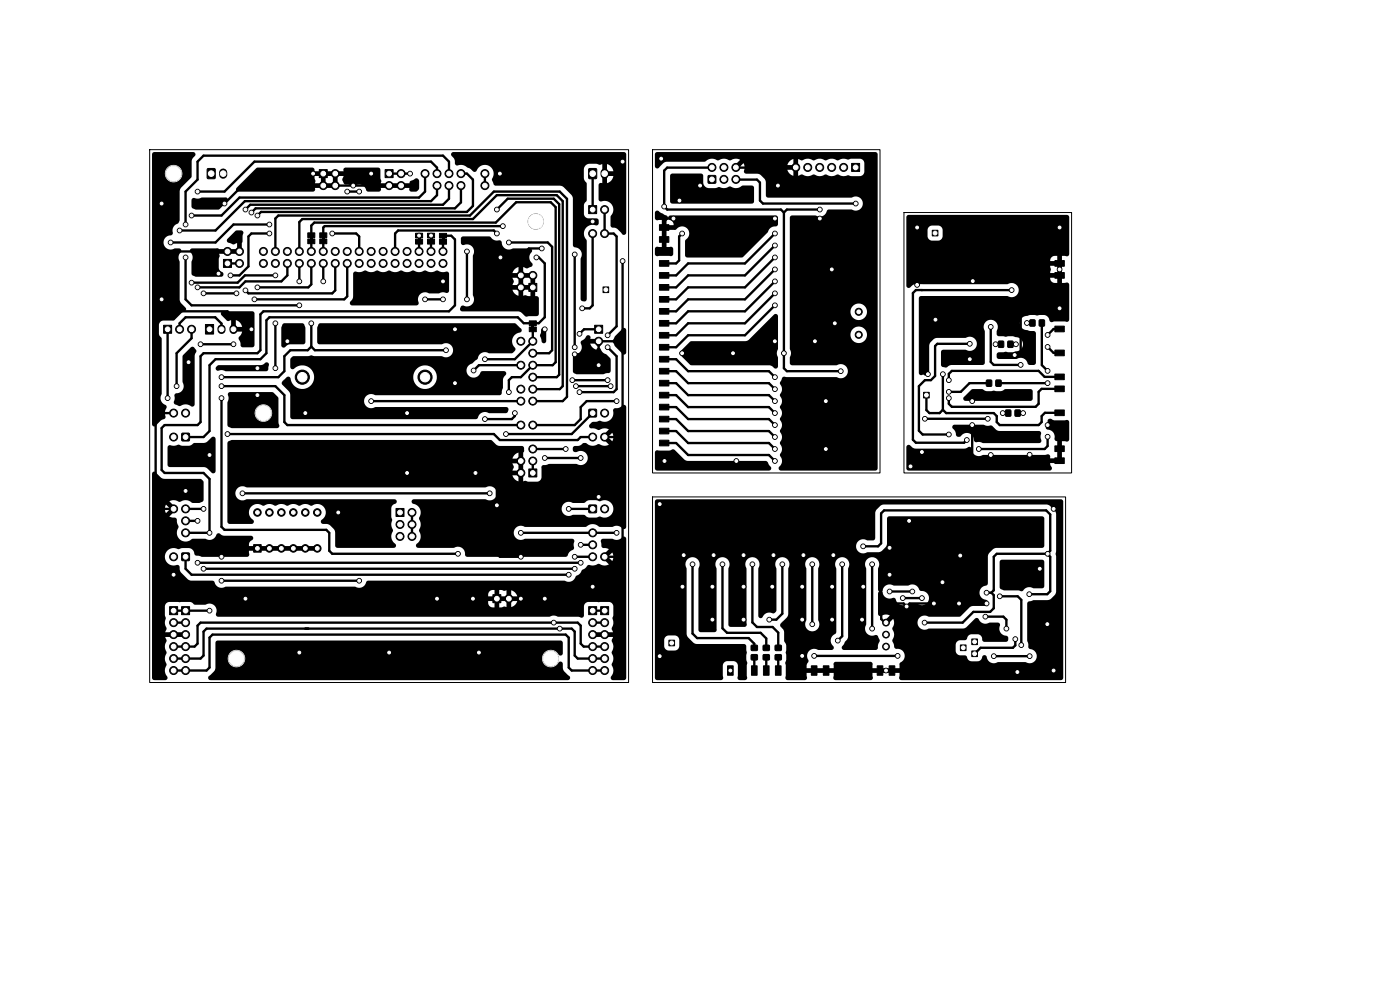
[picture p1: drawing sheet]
<svg xmlns="http://www.w3.org/2000/svg" width="297mm" height="210mm" viewBox="0 0 297 210" stroke-linecap="round" stroke-linejoin="round" font-family="sans-serif">
<path d="M31.7 31.8h101.6v113h-101.6zM138.4 31.8h48.3v68.5h-48.3zM191.8 45.1h35.5v55.2h-35.5zM138.4 105.4h87.7v39.4h-87.7z" fill="none" stroke="#000" stroke-width=".21"/>
<g fill="#000" stroke="#000" stroke-width=".21">
<path d="M44 35.8h1.6v2.1h-1.6zM67.7 36h1.7v1.7h-1.7zM81.7 36h1.7v1.7h-1.7zM124.9 35.8h1.6v2.1h-1.6zM150.3 37.3h1.5v1.5h-1.5zM180.7 34.7h1.7v1.7h-1.7zM47.4 55h1.7v1.7h-1.7zM65.3 50.7h1.5v1h-1.5zM65.3 49.4h1.5v1h-1.5zM67.8 50.7h1.5v1h-1.5zM67.8 49.4h1.5v1h-1.5zM88.1 50.8h1.6v1h-1.6z"/>
<path d="M88.1 49.5h1.6v1h-1.6zM90.7 50.8h1.5v1h-1.5zM90.7 49.5h1.5v1h-1.5zM93.2 50.8h1.5v1h-1.5zM93.2 49.5h1.5v1h-1.5zM124.9 43.6h1.7v1.7h-1.7zM139.9 47.7h2v1.2h-2zM139.9 50.2h2v1.2h-2zM139.9 55.3h2v1.2h-2zM139.9 57.8h2v1.2h-2zM197.8 48.8h1.2v1.2h-1.2zM223.8 57.8h2v1.2h-2z"/>
<path d="M223.8 55.3h2v1.2h-2zM34.7 69h1.7v1.7h-1.7zM43.6 68.8h1.7v2.1h-1.7zM112.3 68.1h1.5v1h-1.5zM112.3 69.4h1.5v1h-1.5zM112.2 60.1h1.7v1.7h-1.7zM126.2 69h1.6v1.7h-1.6zM127.9 60.9h1.2v1.2h-1.2zM139.9 60.4h2v1.2h-2zM139.9 62.9h2v1.2h-2zM139.9 65.4h2v1.2h-2zM139.9 68h2v1.2h-2z"/>
<path d="M139.9 70.5h2v1.2h-2zM139.9 73.1h2v1.2h-2zM139.9 75.6h2v1.2h-2zM139.9 78.1h2v1.2h-2zM211.8 72.4h1.1v1.3h-1.1zM213.8 72.4h1.1v1.3h-1.1zM218.5 67.9h1v1.2h-1zM220.5 67.9h1v1.2h-1zM223.8 79.3h2v1.2h-2zM223.8 74.3h2v1.2h-2zM223.8 69.2h2v1.2h-2zM38.6 91.9h1.5v1.6h-1.5z"/>
<path d="M112.2 99.5h1.7v1.7h-1.7zM125 86.9h1.5v1.5h-1.5zM139.9 80.7h2v1.2h-2zM139.9 83.2h2v1.2h-2zM139.9 85.8h2v1.2h-2zM139.9 88.3h2v1.2h-2zM139.9 90.8h2v1.2h-2zM139.9 93.4h2v1.2h-2zM195.9 83.2h1.2v1.2h-1.2zM209.3 80.7h1v1.2h-1zM211.3 80.7h1v1.2h-1zM213.4 87h1v1.3h-1z"/>
<path d="M215.4 87h1v1.3h-1zM223.8 97.1h2v1.2h-2zM223.8 94.6h2v1.2h-2zM223.8 87h2v1.2h-2zM223.8 81.9h2v1.2h-2zM38.6 117.3h1.5v1.6h-1.5zM53.8 115.5h1.6v1.6h-1.6zM84 107.9h1.7v1.7h-1.7zM125 107.2h1.5v1.5h-1.5zM36 128.7h1.7v1.7h-1.7zM38.5 128.7h1.7v1.7h-1.7zM104.6 126.2h1.7v1.6h-1.7z"/>
<path d="M124.9 128.7h1.7v1.7h-1.7zM127.4 128.7h1.7v1.7h-1.7zM141.9 135.8h1.2v1.2h-1.2zM159.4 136.9h1.2v1.1h-1.2zM161.9 136.9h1.3v1.1h-1.3zM164.5 136.9h1.2v1.1h-1.2zM203.7 136.8h1.2v1.2h-1.2zM206.2 138.1h1.2v1.2h-1.2zM206.2 135.5h1.2v1.2h-1.2zM154.3 141.2h1.2v2h-1.2zM159.4 141.2h1.2v2h-1.2zM159.4 138.9h1.2v1.1h-1.2z"/>
<path d="M162 141.2h1.2v2h-1.2zM161.9 138.9h1.3v1.1h-1.3zM164.5 141.2h1.2v2h-1.2zM164.5 138.9h1.2v1.1h-1.2zM172.1 141.2h1.2v2h-1.2zM174.7 141.2h1.2v2h-1.2zM186.1 141.2h1.2v2h-1.2zM188.6 141.2h1.2v2h-1.2z"/>
<circle cx="36.8" cy="36.8" r="1.6"/>
<circle cx="44.8" cy="36.8" r=".6"/>
<circle cx="47.3" cy="36.8" r=".6"/>
<circle cx="66.4" cy="36.8" r=".5"/>
<circle cx="68.6" cy="36.8" r=".5"/>
<circle cx="68.6" cy="39.4" r=".5"/>
<circle cx="68.6" cy="39.4" r=".85"/>
<circle cx="71.1" cy="39.4" r=".5"/>
<circle cx="71.1" cy="36.8" r=".5"/>
<circle cx="71.1" cy="39.4" r=".85"/>
<circle cx="71.1" cy="36.8" r=".85"/>
<circle cx="74.9" cy="39.4" r=".5"/>
<circle cx="78.7" cy="36.8" r=".5"/>
<circle cx="82.5" cy="36.8" r=".5"/>
<circle cx="82.5" cy="39.4" r=".5"/>
<circle cx="82.5" cy="39.4" r=".85"/>
<circle cx="85.1" cy="39.4" r=".5"/>
<circle cx="85.1" cy="36.8" r=".5"/>
<circle cx="85.1" cy="36.8" r=".85"/>
<circle cx="85.1" cy="39.4" r=".85"/>
<circle cx="87" cy="36.8" r=".5"/>
<circle cx="90.2" cy="36.8" r=".5"/>
<circle cx="90.2" cy="36.8" r=".85"/>
<circle cx="92.7" cy="39.4" r=".5"/>
<circle cx="92.7" cy="36.8" r=".5"/>
<circle cx="92.7" cy="39.4" r=".85"/>
<circle cx="92.7" cy="36.8" r=".85"/>
<circle cx="95.2" cy="39.4" r=".5"/>
<circle cx="95.2" cy="36.8" r=".5"/>
<circle cx="95.2" cy="39.4" r=".85"/>
<circle cx="95.2" cy="36.8" r=".85"/>
<circle cx="97.8" cy="36.8" r=".5"/>
<circle cx="97.8" cy="39.4" r=".5"/>
<circle cx="97.8" cy="39.4" r=".85"/>
<circle cx="97.8" cy="36.8" r=".85"/>
<circle cx="102.9" cy="39.4" r=".5"/>
<circle cx="102.9" cy="36.8" r=".5"/>
<circle cx="102.9" cy="36.8" r=".85"/>
<circle cx="102.9" cy="39.4" r=".85"/>
<circle cx="106" cy="36.8" r=".5"/>
<circle cx="125.7" cy="36.8" r=".6"/>
<circle cx="128.3" cy="36.8" r=".6"/>
<circle cx="132.1" cy="34.3" r=".5"/>
<circle cx="140.3" cy="33.7" r=".5"/>
<circle cx="148.5" cy="39.4" r=".5"/>
<circle cx="151" cy="35.5" r=".5"/>
<circle cx="151" cy="38.1" r=".5"/>
<circle cx="151" cy="35.5" r=".85"/>
<circle cx="153.6" cy="38.1" r=".5"/>
<circle cx="153.6" cy="35.5" r=".5"/>
<circle cx="153.6" cy="35.5" r=".85"/>
<circle cx="153.6" cy="38.1" r=".85"/>
<circle cx="156.1" cy="38.1" r=".5"/>
<circle cx="156.1" cy="35.5" r=".5"/>
<circle cx="156.1" cy="35.5" r=".85"/>
<circle cx="156.1" cy="38.1" r=".85"/>
<circle cx="165" cy="39.4" r=".5"/>
<circle cx="168.8" cy="35.5" r=".5"/>
<circle cx="168.8" cy="35.5" r=".85"/>
<circle cx="171.4" cy="35.5" r=".5"/>
<circle cx="171.4" cy="35.5" r=".85"/>
<circle cx="173.9" cy="35.5" r=".5"/>
<circle cx="173.9" cy="35.5" r=".85"/>
<circle cx="176.4" cy="35.5" r=".5"/>
<circle cx="176.4" cy="35.5" r=".85"/>
<circle cx="179" cy="35.5" r=".5"/>
<circle cx="179" cy="35.5" r=".85"/>
<circle cx="181.5" cy="35.5" r=".5"/>
<circle cx="34.3" cy="43.2" r=".5"/>
<circle cx="36.2" cy="51.4" r=".5"/>
<circle cx="38.1" cy="48.9" r=".5"/>
<circle cx="39.4" cy="47.6" r=".5"/>
<circle cx="39.4" cy="54.6" r=".5"/>
<circle cx="40.6" cy="60" r=".5"/>
<circle cx="40.6" cy="45.7" r=".5"/>
<circle cx="41.9" cy="40.6" r=".5"/>
<circle cx="46.4" cy="58" r=".5"/>
<circle cx="47.6" cy="43.2" r=".5"/>
<circle cx="48.3" cy="53.3" r=".5"/>
<circle cx="48.3" cy="55.9" r=".5"/>
<circle cx="48.3" cy="53.3" r=".85"/>
<circle cx="48.9" cy="58.4" r=".5"/>
<circle cx="50.8" cy="53.3" r=".5"/>
<circle cx="50.8" cy="55.9" r=".5"/>
<circle cx="50.8" cy="55.9" r=".85"/>
<circle cx="50.8" cy="53.3" r=".85"/>
<circle cx="52.1" cy="44.5" r=".5"/>
<circle cx="53.3" cy="45.1" r=".5"/>
<circle cx="54.6" cy="45.7" r=".5"/>
<circle cx="55.9" cy="55.9" r=".5"/>
<circle cx="55.9" cy="53.3" r=".5"/>
<circle cx="55.9" cy="53.3" r=".85"/>
<circle cx="55.9" cy="55.9" r=".85"/>
<circle cx="57.1" cy="49.5" r=".5"/>
<circle cx="57.1" cy="47.6" r=".5"/>
<circle cx="58.4" cy="53.3" r=".5"/>
<circle cx="58.4" cy="58.4" r=".5"/>
<circle cx="58.4" cy="55.9" r=".5"/>
<circle cx="58.4" cy="53.3" r=".85"/>
<circle cx="58.4" cy="55.9" r=".85"/>
<circle cx="61" cy="53.3" r=".5"/>
<circle cx="61" cy="55.9" r=".5"/>
<circle cx="61" cy="53.3" r=".85"/>
<circle cx="61" cy="55.9" r=".85"/>
<circle cx="63.5" cy="55.9" r=".5"/>
<circle cx="63.5" cy="59.7" r=".5"/>
<circle cx="63.5" cy="53.3" r=".5"/>
<circle cx="63.5" cy="53.3" r=".85"/>
<circle cx="63.5" cy="55.9" r=".85"/>
<circle cx="66" cy="53.3" r=".5"/>
<circle cx="66" cy="55.9" r=".5"/>
<circle cx="66" cy="55.9" r=".85"/>
<circle cx="66" cy="53.3" r=".85"/>
<circle cx="68.6" cy="55.9" r=".5"/>
<circle cx="68.6" cy="53.3" r=".5"/>
<circle cx="68.6" cy="59.7" r=".5"/>
<circle cx="68.6" cy="55.9" r=".85"/>
<circle cx="68.6" cy="53.3" r=".85"/>
<circle cx="70.5" cy="49.5" r=".5"/>
<circle cx="71.1" cy="55.9" r=".5"/>
<circle cx="71.1" cy="53.3" r=".5"/>
<circle cx="71.1" cy="53.3" r=".85"/>
<circle cx="71.1" cy="55.9" r=".85"/>
<circle cx="73.7" cy="53.3" r=".5"/>
<circle cx="73.7" cy="55.9" r=".5"/>
<circle cx="73.7" cy="40.6" r=".5"/>
<circle cx="73.7" cy="55.9" r=".85"/>
<circle cx="73.7" cy="53.3" r=".85"/>
<circle cx="76.2" cy="40.6" r=".5"/>
<circle cx="76.2" cy="55.9" r=".5"/>
<circle cx="76.2" cy="53.3" r=".5"/>
<circle cx="76.2" cy="53.3" r=".85"/>
<circle cx="76.2" cy="55.9" r=".85"/>
<circle cx="78.7" cy="55.9" r=".5"/>
<circle cx="78.7" cy="53.3" r=".5"/>
<circle cx="78.7" cy="53.3" r=".85"/>
<circle cx="78.7" cy="55.9" r=".85"/>
<circle cx="81.3" cy="55.9" r=".5"/>
<circle cx="81.3" cy="53.3" r=".5"/>
<circle cx="81.3" cy="53.3" r=".85"/>
<circle cx="81.3" cy="55.9" r=".85"/>
<circle cx="83.8" cy="55.9" r=".5"/>
<circle cx="83.8" cy="53.3" r=".5"/>
<circle cx="83.8" cy="55.9" r=".85"/>
<circle cx="83.8" cy="53.3" r=".85"/>
<circle cx="86.4" cy="53.3" r=".5"/>
<circle cx="86.4" cy="55.9" r=".5"/>
<circle cx="86.4" cy="53.3" r=".85"/>
<circle cx="86.4" cy="55.9" r=".85"/>
<circle cx="88.9" cy="50" r=".5"/>
<circle cx="88.9" cy="55.9" r=".5"/>
<circle cx="88.9" cy="53.3" r=".5"/>
<circle cx="88.9" cy="53.3" r=".85"/>
<circle cx="88.9" cy="55.9" r=".85"/>
<circle cx="91.4" cy="55.9" r=".5"/>
<circle cx="91.4" cy="53.3" r=".5"/>
<circle cx="91.4" cy="50" r=".5"/>
<circle cx="91.4" cy="53.3" r=".85"/>
<circle cx="91.4" cy="55.9" r=".85"/>
<circle cx="94" cy="59.7" r=".5"/>
<circle cx="94" cy="55.9" r=".5"/>
<circle cx="94" cy="53.3" r=".5"/>
<circle cx="94" cy="55.9" r=".85"/>
<circle cx="94" cy="53.3" r=".85"/>
<circle cx="99.1" cy="53.3" r=".5"/>
<circle cx="105.4" cy="44.5" r=".5"/>
<circle cx="105.4" cy="49.5" r=".5"/>
<circle cx="106.2" cy="54.6" r=".5"/>
<circle cx="106.7" cy="48" r=".5"/>
<circle cx="107.9" cy="51.4" r=".5"/>
<circle cx="110.5" cy="58.4" r=".85"/>
<circle cx="110.5" cy="58.4" r=".5"/>
<circle cx="113" cy="58.4" r=".85"/>
<circle cx="113" cy="58.4" r=".5"/>
<circle cx="113.7" cy="47" r="1.6"/>
<circle cx="113.8" cy="54.6" r=".5"/>
<circle cx="114.9" cy="52.7" r=".5"/>
<circle cx="121.9" cy="54" r=".5"/>
<circle cx="125.7" cy="49.5" r=".85"/>
<circle cx="125.7" cy="44.5" r=".5"/>
<circle cx="125.7" cy="49.5" r=".5"/>
<circle cx="125.7" cy="47" r=".5"/>
<circle cx="128.3" cy="44.5" r=".85"/>
<circle cx="128.3" cy="49.5" r=".85"/>
<circle cx="128.3" cy="44.5" r=".5"/>
<circle cx="128.3" cy="49.5" r=".5"/>
<circle cx="132.1" cy="55.4" r=".5"/>
<circle cx="140.9" cy="43.8" r=".5"/>
<circle cx="142.9" cy="46.4" r=".5"/>
<circle cx="144.1" cy="42.5" r=".5"/>
<circle cx="144.7" cy="49.5" r=".5"/>
<circle cx="164.4" cy="54.6" r=".5"/>
<circle cx="164.4" cy="49.5" r=".5"/>
<circle cx="164.4" cy="52.1" r=".5"/>
<circle cx="164.4" cy="59.7" r=".5"/>
<circle cx="164.4" cy="57.2" r=".5"/>
<circle cx="164.4" cy="46.4" r=".5"/>
<circle cx="173.9" cy="44.5" r=".5"/>
<circle cx="173.9" cy="46.4" r=".5"/>
<circle cx="176.5" cy="57.2" r=".5"/>
<circle cx="181.5" cy="43.2" r=".5"/>
<circle cx="194.6" cy="48.3" r=".5"/>
<circle cx="198.4" cy="49.4" r=".4"/>
<circle cx="206.4" cy="59.6" r=".5"/>
<circle cx="224.8" cy="57.2" r=".5"/>
<circle cx="224.8" cy="48.3" r=".5"/>
<circle cx="34.3" cy="63.5" r=".5"/>
<circle cx="35.6" cy="69.9" r=".5"/>
<circle cx="38.1" cy="69.9" r=".5"/>
<circle cx="38.1" cy="69.8" r=".85"/>
<circle cx="40" cy="76.8" r=".5"/>
<circle cx="40.6" cy="69.9" r=".5"/>
<circle cx="40.6" cy="69.8" r=".85"/>
<circle cx="41.9" cy="61" r=".5"/>
<circle cx="42.5" cy="73" r=".5"/>
<circle cx="43.2" cy="62.2" r=".5"/>
<circle cx="44.4" cy="69.9" r=".51"/>
<circle cx="47" cy="69.9" r=".51"/>
<circle cx="49.5" cy="73" r=".5"/>
<circle cx="49.5" cy="69.9" r=".51"/>
<circle cx="50.2" cy="62.2" r=".5"/>
<circle cx="52.1" cy="61.6" r=".5"/>
<circle cx="53.3" cy="69.9" r=".5"/>
<circle cx="54" cy="63.5" r=".5"/>
<circle cx="54.6" cy="61" r=".5"/>
<circle cx="54.6" cy="78.1" r=".5"/>
<circle cx="58.4" cy="78.1" r=".5"/>
<circle cx="58.4" cy="68.6" r=".5"/>
<circle cx="61" cy="72.4" r=".5"/>
<circle cx="63.5" cy="64.8" r=".5"/>
<circle cx="66" cy="68.6" r=".5"/>
<circle cx="90.2" cy="63.5" r=".5"/>
<circle cx="94" cy="63.5" r=".5"/>
<circle cx="94.6" cy="74.3" r=".5"/>
<circle cx="96.5" cy="69.9" r=".5"/>
<circle cx="99.1" cy="63.5" r=".5"/>
<circle cx="100.5" cy="78.6" r=".5"/>
<circle cx="102.9" cy="76.2" r=".5"/>
<circle cx="110.5" cy="77.5" r=".5"/>
<circle cx="110.5" cy="72.4" r=".5"/>
<circle cx="110.5" cy="72.4" r=".85"/>
<circle cx="110.5" cy="77.5" r=".85"/>
<circle cx="110.5" cy="61" r=".85"/>
<circle cx="110.5" cy="61" r=".5"/>
<circle cx="113" cy="74.9" r=".5"/>
<circle cx="113" cy="77.5" r=".5"/>
<circle cx="113" cy="72.4" r=".5"/>
<circle cx="113" cy="72.4" r=".85"/>
<circle cx="113" cy="77.5" r=".85"/>
<circle cx="113" cy="74.9" r=".85"/>
<circle cx="113" cy="61" r=".5"/>
<circle cx="115.6" cy="69.9" r=".5"/>
<circle cx="121.9" cy="75.2" r=".5"/>
<circle cx="121.9" cy="73.7" r=".5"/>
<circle cx="122.9" cy="70.8" r=".5"/>
<circle cx="123.5" cy="65.4" r=".5"/>
<circle cx="127" cy="72.4" r=".5"/>
<circle cx="127" cy="77.5" r=".5"/>
<circle cx="127" cy="69.9" r=".5"/>
<circle cx="127" cy="72.4" r=".85"/>
<circle cx="128.5" cy="61.5" r=".4"/>
<circle cx="128.9" cy="71.1" r=".5"/>
<circle cx="128.9" cy="73.7" r=".5"/>
<circle cx="144.7" cy="74.9" r=".5"/>
<circle cx="155.5" cy="74.9" r=".5"/>
<circle cx="164.4" cy="72.4" r=".5"/>
<circle cx="164.4" cy="64.8" r=".5"/>
<circle cx="164.4" cy="62.2" r=".5"/>
<circle cx="166.3" cy="74.9" r=".5"/>
<circle cx="172.9" cy="72.4" r=".5"/>
<circle cx="177.1" cy="68.6" r=".5"/>
<circle cx="178.4" cy="78.7" r=".5"/>
<circle cx="182.2" cy="71" r=".4"/>
<circle cx="182.2" cy="71" r=".75"/>
<circle cx="182.2" cy="66.1" r=".75"/>
<circle cx="182.2" cy="66.1" r=".4"/>
<circle cx="194.6" cy="60.4" r=".5"/>
<circle cx="196.8" cy="79.4" r=".5"/>
<circle cx="198.5" cy="67.8" r=".5"/>
<circle cx="200" cy="79.4" r=".5"/>
<circle cx="205.7" cy="72.9" r=".5"/>
<circle cx="205.7" cy="76.2" r=".5"/>
<circle cx="210.2" cy="69.3" r=".5"/>
<circle cx="211.2" cy="73" r=".5"/>
<circle cx="214.6" cy="61.5" r=".5"/>
<circle cx="215.3" cy="75.3" r=".5"/>
<circle cx="215.5" cy="73" r=".5"/>
<circle cx="216.5" cy="77.4" r=".5"/>
<circle cx="217.9" cy="68.5" r=".5"/>
<circle cx="222.2" cy="73.6" r=".5"/>
<circle cx="222.2" cy="78.7" r=".5"/>
<circle cx="222.2" cy="71.1" r=".5"/>
<circle cx="224.8" cy="65.4" r=".5"/>
<circle cx="35.6" cy="84.5" r=".5"/>
<circle cx="36.8" cy="92.7" r=".5"/>
<circle cx="36.8" cy="87.6" r=".5"/>
<circle cx="36.8" cy="87.6" r=".85"/>
<circle cx="36.8" cy="92.7" r=".85"/>
<circle cx="37.5" cy="81.9" r=".5"/>
<circle cx="39.4" cy="92.7" r=".5"/>
<circle cx="39.4" cy="87.6" r=".5"/>
<circle cx="39.4" cy="87.6" r=".85"/>
<circle cx="44.4" cy="96.5" r=".5"/>
<circle cx="47" cy="80" r=".5"/>
<circle cx="47" cy="81.9" r=".5"/>
<circle cx="47" cy="84.5" r=".5"/>
<circle cx="48.3" cy="92.1" r=".5"/>
<circle cx="54.6" cy="83.8" r=".5"/>
<circle cx="55.9" cy="87.6" r="1.6"/>
<circle cx="64.1" cy="80" r="1"/>
<circle cx="64.1" cy="80" r="1.5"/>
<circle cx="64.8" cy="87.6" r=".5"/>
<circle cx="78.7" cy="85.1" r=".5"/>
<circle cx="86.4" cy="87.6" r=".5"/>
<circle cx="90.2" cy="80" r="1"/>
<circle cx="90.2" cy="80" r="1.5"/>
<circle cx="96.5" cy="81.3" r=".5"/>
<circle cx="102.9" cy="88.9" r=".5"/>
<circle cx="107.3" cy="92.1" r=".5"/>
<circle cx="107.9" cy="83.2" r=".5"/>
<circle cx="109.2" cy="87.6" r=".5"/>
<circle cx="110.5" cy="90.2" r=".5"/>
<circle cx="110.5" cy="82.6" r=".5"/>
<circle cx="110.5" cy="85.1" r=".5"/>
<circle cx="110.5" cy="97.8" r=".5"/>
<circle cx="110.5" cy="97.8" r=".85"/>
<circle cx="110.5" cy="90.2" r=".85"/>
<circle cx="110.5" cy="82.5" r=".85"/>
<circle cx="110.5" cy="85.1" r=".85"/>
<circle cx="113" cy="97.8" r=".5"/>
<circle cx="113" cy="90.2" r=".5"/>
<circle cx="113" cy="85.1" r=".5"/>
<circle cx="113" cy="80" r=".5"/>
<circle cx="113" cy="95.3" r=".5"/>
<circle cx="113" cy="82.6" r=".5"/>
<circle cx="113" cy="90.2" r=".85"/>
<circle cx="113" cy="82.5" r=".85"/>
<circle cx="113" cy="80" r=".85"/>
<circle cx="113" cy="97.8" r=".85"/>
<circle cx="113" cy="95.2" r=".85"/>
<circle cx="113" cy="85.1" r=".85"/>
<circle cx="115.6" cy="97.2" r=".5"/>
<circle cx="120" cy="95.3" r=".5"/>
<circle cx="121.4" cy="80.6" r=".5"/>
<circle cx="122.2" cy="81.9" r=".5"/>
<circle cx="122.9" cy="83.2" r=".5"/>
<circle cx="123.2" cy="97.2" r=".5"/>
<circle cx="125.7" cy="92.7" r=".5"/>
<circle cx="125.7" cy="87.6" r=".5"/>
<circle cx="125.7" cy="92.7" r=".85"/>
<circle cx="128.3" cy="87.6" r=".5"/>
<circle cx="128.3" cy="92.7" r=".5"/>
<circle cx="128.3" cy="92.7" r=".85"/>
<circle cx="128.3" cy="87.6" r=".85"/>
<circle cx="128.9" cy="80.6" r=".5"/>
<circle cx="129.5" cy="81.9" r=".5"/>
<circle cx="130.8" cy="85.1" r=".5"/>
<circle cx="141" cy="97.8" r=".5"/>
<circle cx="156.2" cy="97.8" r=".5"/>
<circle cx="164.4" cy="97.8" r=".5"/>
<circle cx="164.4" cy="80" r=".5"/>
<circle cx="164.4" cy="82.6" r=".5"/>
<circle cx="164.4" cy="95.3" r=".5"/>
<circle cx="164.4" cy="85.1" r=".5"/>
<circle cx="164.4" cy="87.6" r=".5"/>
<circle cx="164.4" cy="92.7" r=".5"/>
<circle cx="164.4" cy="90.2" r=".5"/>
<circle cx="175.2" cy="95.3" r=".5"/>
<circle cx="175.2" cy="85.1" r=".5"/>
<circle cx="193.2" cy="98.9" r=".5"/>
<circle cx="195.6" cy="95.9" r=".5"/>
<circle cx="196.2" cy="88.8" r=".5"/>
<circle cx="196.5" cy="83.8" r=".4"/>
<circle cx="201.3" cy="92.2" r=".5"/>
<circle cx="201.3" cy="84.5" r=".5"/>
<circle cx="201.3" cy="83.1" r=".5"/>
<circle cx="201.3" cy="80.6" r=".5"/>
<circle cx="205.1" cy="93.3" r=".5"/>
<circle cx="206.2" cy="85.1" r=".5"/>
<circle cx="206.2" cy="90.2" r=".5"/>
<circle cx="207.6" cy="95.3" r=".5"/>
<circle cx="209.5" cy="88.8" r=".5"/>
<circle cx="210.2" cy="96.5" r=".5"/>
<circle cx="212.7" cy="87.6" r=".5"/>
<circle cx="217" cy="87.6" r=".5"/>
<circle cx="218.4" cy="96.5" r=".5"/>
<circle cx="222.2" cy="90.2" r=".5"/>
<circle cx="222.2" cy="81.3" r=".5"/>
<circle cx="222.2" cy="92.6" r=".5"/>
<circle cx="36.8" cy="118.1" r=".5"/>
<circle cx="36.8" cy="108" r=".5"/>
<circle cx="36.8" cy="118.1" r=".85"/>
<circle cx="36.8" cy="107.9" r=".85"/>
<circle cx="39.4" cy="118.1" r=".5"/>
<circle cx="39.4" cy="110.5" r=".5"/>
<circle cx="39.4" cy="108" r=".5"/>
<circle cx="39.4" cy="104.1" r=".5"/>
<circle cx="39.4" cy="113" r=".5"/>
<circle cx="39.4" cy="107.9" r=".85"/>
<circle cx="39.4" cy="110.5" r=".85"/>
<circle cx="39.4" cy="113" r=".85"/>
<circle cx="41.9" cy="119.4" r=".5"/>
<circle cx="41.9" cy="110.5" r=".5"/>
<circle cx="43.2" cy="108" r=".5"/>
<circle cx="44.4" cy="113" r=".5"/>
<circle cx="47" cy="118.1" r=".5"/>
<circle cx="51.4" cy="104.6" r=".5"/>
<circle cx="54.6" cy="108.7" r=".8"/>
<circle cx="54.6" cy="116.3" r=".4"/>
<circle cx="54.6" cy="108.7" r=".4"/>
<circle cx="57.1" cy="116.3" r=".8"/>
<circle cx="57.1" cy="108.7" r=".8"/>
<circle cx="57.1" cy="108.7" r=".4"/>
<circle cx="57.1" cy="116.3" r=".4"/>
<circle cx="59.7" cy="108.7" r=".8"/>
<circle cx="59.7" cy="116.3" r=".8"/>
<circle cx="59.7" cy="108.7" r=".4"/>
<circle cx="59.7" cy="116.3" r=".4"/>
<circle cx="62.2" cy="116.3" r=".8"/>
<circle cx="62.2" cy="108.7" r=".8"/>
<circle cx="62.2" cy="116.3" r=".4"/>
<circle cx="62.2" cy="108.7" r=".4"/>
<circle cx="64.8" cy="116.3" r=".8"/>
<circle cx="64.8" cy="108.7" r=".8"/>
<circle cx="64.8" cy="116.3" r=".4"/>
<circle cx="64.8" cy="108.7" r=".4"/>
<circle cx="67.3" cy="116.3" r=".8"/>
<circle cx="67.3" cy="108.7" r=".8"/>
<circle cx="67.3" cy="108.7" r=".4"/>
<circle cx="67.3" cy="116.3" r=".4"/>
<circle cx="71.8" cy="108.7" r=".5"/>
<circle cx="84.9" cy="111.3" r=".85"/>
<circle cx="84.9" cy="113.8" r=".85"/>
<circle cx="84.9" cy="111.3" r=".5"/>
<circle cx="84.9" cy="108.7" r=".5"/>
<circle cx="84.9" cy="113.8" r=".5"/>
<circle cx="86.4" cy="100.3" r=".5"/>
<circle cx="87.4" cy="111.3" r=".85"/>
<circle cx="87.4" cy="113.8" r=".85"/>
<circle cx="87.4" cy="108.7" r=".85"/>
<circle cx="87.4" cy="111.3" r=".5"/>
<circle cx="87.4" cy="108.7" r=".5"/>
<circle cx="87.4" cy="113.8" r=".5"/>
<circle cx="97.2" cy="117.5" r=".5"/>
<circle cx="100.9" cy="100.3" r=".5"/>
<circle cx="103.9" cy="104.6" r=".5"/>
<circle cx="105.4" cy="107.2" r=".5"/>
<circle cx="110.5" cy="100.3" r=".5"/>
<circle cx="110.5" cy="118.1" r=".5"/>
<circle cx="110.5" cy="113" r=".5"/>
<circle cx="110.5" cy="100.3" r=".85"/>
<circle cx="113" cy="100.3" r=".5"/>
<circle cx="120.6" cy="108" r=".5"/>
<circle cx="121.9" cy="118.1" r=".5"/>
<circle cx="123.2" cy="119.4" r=".5"/>
<circle cx="123.2" cy="115.6" r=".5"/>
<circle cx="125.7" cy="115.6" r=".5"/>
<circle cx="125.7" cy="108" r=".5"/>
<circle cx="125.7" cy="118.1" r=".5"/>
<circle cx="125.7" cy="113" r=".5"/>
<circle cx="125.7" cy="113" r=".85"/>
<circle cx="125.7" cy="115.6" r=".85"/>
<circle cx="125.7" cy="118.1" r=".85"/>
<circle cx="127" cy="105.4" r=".5"/>
<circle cx="128.3" cy="118.1" r=".5"/>
<circle cx="128.3" cy="108" r=".5"/>
<circle cx="128.3" cy="107.9" r=".85"/>
<circle cx="128.3" cy="118.1" r=".85"/>
<circle cx="130.8" cy="113" r=".5"/>
<circle cx="140" cy="106.9" r=".5"/>
<circle cx="145" cy="117.8" r=".5"/>
<circle cx="146.9" cy="119.7" r=".5"/>
<circle cx="151.4" cy="117.8" r=".5"/>
<circle cx="153.3" cy="119.7" r=".5"/>
<circle cx="157.7" cy="117.8" r=".5"/>
<circle cx="159.6" cy="119.7" r=".5"/>
<circle cx="164.1" cy="117.8" r=".5"/>
<circle cx="166" cy="119.7" r=".5"/>
<circle cx="170.4" cy="117.8" r=".5"/>
<circle cx="172.3" cy="119.7" r=".5"/>
<circle cx="176.8" cy="117.8" r=".5"/>
<circle cx="178.7" cy="119.7" r=".5"/>
<circle cx="183.1" cy="115.9" r=".5"/>
<circle cx="185" cy="119.7" r=".5"/>
<circle cx="188.7" cy="116.2" r=".5"/>
<circle cx="192.9" cy="110.5" r=".5"/>
<circle cx="203.7" cy="117.9" r=".5"/>
<circle cx="222.2" cy="117.5" r=".5"/>
<circle cx="223.5" cy="108" r=".5"/>
<circle cx="36.8" cy="121.9" r=".5"/>
<circle cx="36.8" cy="134.6" r=".5"/>
<circle cx="36.8" cy="139.7" r=".5"/>
<circle cx="36.8" cy="129.5" r=".5"/>
<circle cx="36.8" cy="132.1" r=".5"/>
<circle cx="36.8" cy="137.2" r=".5"/>
<circle cx="36.8" cy="134.6" r=".85"/>
<circle cx="36.8" cy="139.7" r=".85"/>
<circle cx="36.8" cy="132.1" r=".85"/>
<circle cx="36.8" cy="137.2" r=".85"/>
<circle cx="39.4" cy="134.6" r=".5"/>
<circle cx="39.4" cy="129.5" r=".5"/>
<circle cx="39.4" cy="139.7" r=".5"/>
<circle cx="39.4" cy="132.1" r=".5"/>
<circle cx="39.4" cy="137.2" r=".5"/>
<circle cx="39.4" cy="134.6" r=".85"/>
<circle cx="39.4" cy="139.7" r=".85"/>
<circle cx="39.4" cy="132.1" r=".85"/>
<circle cx="39.4" cy="137.2" r=".85"/>
<circle cx="43.2" cy="120.7" r=".5"/>
<circle cx="44.4" cy="129.5" r=".5"/>
<circle cx="47" cy="123.2" r=".5"/>
<circle cx="50.2" cy="139.7" r="1.6"/>
<circle cx="52.1" cy="127" r=".5"/>
<circle cx="63.5" cy="138.4" r=".5"/>
<circle cx="76.2" cy="123.2" r=".5"/>
<circle cx="82.5" cy="138.4" r=".5"/>
<circle cx="92.7" cy="127" r=".5"/>
<circle cx="100.3" cy="127" r=".5"/>
<circle cx="101.6" cy="138.4" r=".5"/>
<circle cx="105.4" cy="127" r=".5"/>
<circle cx="107.9" cy="127" r=".5"/>
<circle cx="107.9" cy="127" r=".85"/>
<circle cx="110.5" cy="127" r=".5"/>
<circle cx="115.6" cy="127" r=".5"/>
<circle cx="116.8" cy="139.7" r="1.6"/>
<circle cx="117.5" cy="132.1" r=".5"/>
<circle cx="118.7" cy="133.4" r=".5"/>
<circle cx="120.6" cy="121.9" r=".5"/>
<circle cx="121.9" cy="120.7" r=".5"/>
<circle cx="125.7" cy="124.5" r=".5"/>
<circle cx="125.7" cy="129.5" r=".5"/>
<circle cx="125.7" cy="132.1" r=".5"/>
<circle cx="125.7" cy="139.7" r=".5"/>
<circle cx="125.7" cy="134.6" r=".5"/>
<circle cx="125.7" cy="137.2" r=".5"/>
<circle cx="125.7" cy="137.2" r=".85"/>
<circle cx="125.7" cy="134.6" r=".85"/>
<circle cx="125.7" cy="139.7" r=".85"/>
<circle cx="125.7" cy="132.1" r=".85"/>
<circle cx="128.3" cy="139.7" r=".5"/>
<circle cx="128.3" cy="134.6" r=".5"/>
<circle cx="128.3" cy="129.5" r=".5"/>
<circle cx="128.3" cy="137.2" r=".5"/>
<circle cx="128.3" cy="132.1" r=".5"/>
<circle cx="128.3" cy="134.6" r=".85"/>
<circle cx="128.3" cy="139.7" r=".85"/>
<circle cx="128.3" cy="132.1" r=".85"/>
<circle cx="128.3" cy="137.2" r=".85"/>
<circle cx="140" cy="139.2" r=".5"/>
<circle cx="142.5" cy="136.4" r=".4"/>
<circle cx="144.8" cy="124.5" r=".5"/>
<circle cx="151.1" cy="124.5" r=".5"/>
<circle cx="151.1" cy="131.4" r=".5"/>
<circle cx="157.7" cy="124.5" r=".5"/>
<circle cx="157.7" cy="131.4" r=".5"/>
<circle cx="163.2" cy="131.4" r=".5"/>
<circle cx="163.8" cy="124.5" r=".5"/>
<circle cx="170.2" cy="139.1" r=".5"/>
<circle cx="170.2" cy="124.5" r=".5"/>
<circle cx="170.2" cy="131.4" r=".5"/>
<circle cx="172.3" cy="132.4" r=".5"/>
<circle cx="172.7" cy="139.1" r=".5"/>
<circle cx="176.5" cy="124.5" r=".5"/>
<circle cx="176.5" cy="131.4" r=".5"/>
<circle cx="177.7" cy="135.9" r=".5"/>
<circle cx="182.9" cy="131.4" r=".5"/>
<circle cx="183.1" cy="124.5" r=".5"/>
<circle cx="185" cy="133.4" r=".5"/>
<circle cx="188" cy="137.2" r=".72"/>
<circle cx="188" cy="132.1" r=".72"/>
<circle cx="188" cy="134.6" r=".72"/>
<circle cx="188" cy="132.1" r=".4"/>
<circle cx="188" cy="137.2" r=".4"/>
<circle cx="188" cy="134.6" r=".4"/>
<circle cx="188.7" cy="121.9" r=".5"/>
<circle cx="188.7" cy="125.5" r=".5"/>
<circle cx="190.4" cy="139.1" r=".5"/>
<circle cx="191.5" cy="126.9" r=".5"/>
<circle cx="192.3" cy="128.7" r=".5"/>
<circle cx="193.5" cy="125.5" r=".5"/>
<circle cx="195.6" cy="126.9" r=".5"/>
<circle cx="196.1" cy="132.1" r=".5"/>
<circle cx="198.1" cy="128" r=".5"/>
<circle cx="199.9" cy="123.5" r=".5"/>
<circle cx="203.5" cy="128" r=".5"/>
<circle cx="204.3" cy="137.4" r=".4"/>
<circle cx="206.8" cy="136.1" r=".4"/>
<circle cx="206.8" cy="138.7" r=".4"/>
<circle cx="209" cy="130.8" r=".5"/>
<circle cx="209.3" cy="125.7" r=".5"/>
<circle cx="209.3" cy="128" r=".5"/>
<circle cx="210.8" cy="139.2" r=".5"/>
<circle cx="212.1" cy="126.5" r=".5"/>
<circle cx="213.5" cy="133.4" r=".5"/>
<circle cx="215.4" cy="135.6" r=".5"/>
<circle cx="216.7" cy="136.8" r=".5"/>
<circle cx="218.4" cy="126" r=".5"/>
<circle cx="218.4" cy="139.2" r=".5"/>
<circle cx="220.6" cy="120.7" r=".5"/>
<circle cx="222.2" cy="132.4" r=".5"/>
<circle cx="36.8" cy="142.2" r=".5"/>
<circle cx="36.8" cy="142.2" r=".85"/>
<circle cx="39.4" cy="142.2" r=".5"/>
<circle cx="39.4" cy="142.2" r=".85"/>
<circle cx="125.7" cy="142.2" r=".5"/>
<circle cx="125.7" cy="142.2" r=".85"/>
<circle cx="128.3" cy="142.2" r=".5"/>
<circle cx="128.3" cy="142.2" r=".85"/>
<circle cx="154.9" cy="142.2" r=".5"/>
<circle cx="188" cy="142.2" r=".5"/>
<circle cx="215.8" cy="142.6" r=".5"/>
<circle cx="223.5" cy="142.2" r=".5"/>
</g>
<g fill="#000">
<path d="M32.4 32.4l.3-.1h8.3a.5 .5 0 0 1 .4 .3 .5 .5 0 0 1-.1 .5l-.5 .5-.1 .6-.1 3.3-2.2 2.3-.2 .5-.1 6.3-.3 .8a1.73 1.73 0 0 0-1.2 2.2l-.1 .2a1.64 1.64 0 0 0-1.6 2.4 1.63 1.63 0 0 0 2.3 .5h.8a.53 .53 0 0 1 .5 .4 .53 .53 0 0 1-.3 .6 1.96 1.96 0 0 0-.1 1.9v8l.3 .7 .9 .9a.5 .5 0 0 1-.2 .9l-.5 .3-1.7 1.6h-2.2a.99 .99 0 0 0-1 .9v2l.6 1v11.6a1.71 1.71 0 0 0 1 2.5v.6a2.28 2.28 0 0 0-.2 2l-.2 .3-.8 .3-.8 .8a.55 .55 0 0 1-.5 .5 .55 .55 0 0 1-.5-.5v-53.3h2.7a1.85 1.85 0 0 0 2.6 1.8 1.85 1.85 0 0 0 .4-3.1 1.85 1.85 0 0 0-3 1.1v.2h-2.7v-4zM50.2 39.8l2.1-2.1h14.4l.2 .6-.1 .6h1.3v-1.6h-1.4v.4h-14.4l2.3-2.1 11.6-.1 .5 .3v.5h1.8a.5 .5 0 0 0-.3 .8 .5 .5 0 0 0 .8 0 .5 .5 0 0 0-.4-.8h2.5a.5 .5 0 0 0-.4 .8 .5 .5 0 0 0 .8 0 .5 .5 0 0 0-.3-.8h1.7a.52 .52 0 0 1 .4-.8l7 .1 .4 .4v1.7l.2 .8-.1 .4h1.7a.5 .5 0 0 0-.5 .5 .5 .5 0 0 0 .5 .5h-1.7a.52 .52 0 0 1-.5 .8h-2.2a1.12 1.12 0 0 1-.7-1 1.65 1.65 0 0 0-2.2-.3h-.7l-.5-.2a1.12 1.12 0 0 1-1.2-.5 1.12 1.12 0 0 1 .1-1.3l-1.3-.1v2a.5 .5 0 0 0-.5-.4 .5 .5 0 0 0-.5 .4 .5 .5 0 0 0 .5 .6h-2.5a.5 .5 0 0 0 .5-.5 .5 .5 0 0 0-.5-.5h2v-1.6h-1.5v1.6h-.5a.5 .5 0 0 0-.5 .4 .5 .5 0 0 0 .4 .6h-1.7a.52 .52 0 0 1-.4 .8h-15.7a.5 .5 0 0 1-.6-.3 .5 .5 0 0 1 .1-.6zM82.6 38.9h2.4a.5 .5 0 0 0-.4 .5 .5 .5 0 0 0 .4 .5h-2.4a.5 .5 0 0 0 .5-.5 .5 .5 0 0 0-.5-.5zM85.2 38.9h1.7a.63 .63 0 0 1 .7-.7l.2-.1a.58 .58 0 0 1 1-.1l.1 .4-.1 1.8-.5 .4-1 .1a.52 .52 0 0 1-.4-.8h-1.7a.5 .5 0 0 0 .4-.5 .5 .5 0 0 0-.4-.5zM95.8 32.5l.4-.2h36.3l.3 .4v16.6a.55 .55 0 0 1-.5 .5 .55 .55 0 0 1-.5-.4l-.8-.8-.5-.3a.69 .69 0 0 1-1-.5v-1.9a1.94 1.94 0 0 0 .3-2.5 1.94 1.94 0 0 0-2.4-.7l-.4-.3v-3.1a.53 .53 0 0 1 .8-.4h1a1.85 1.85 0 0 0 1.3-1.6h-1.3v1.6h-1v-1.7a.6 .6 0 0 0 .9 .1 .6 .6 0 0 0-.1-1h1.5a1.85 1.85 0 0 0-1.3-1.5v1.5a.76 .76 0 0 0-1 .2v-1.7l-.6 .2-.7-.3h-1.5a1.24 1.24 0 0 0-1.1 1.2v2l.6 1.1v3.4l-.6 1v2a.99 .99 0 0 0 .9 .9l2 .1 .2 .3v.6a.61 .61 0 0 1-.4 .5 .61 .61 0 0 1-.6-.1 1.92 1.92 0 0 0-2 1.1 1.92 1.92 0 0 0 .5 2.2v12.5a.58 .58 0 0 1-.9 .4l-.3-.2-.1-.3v-8.4a1.65 1.65 0 0 0-1.4-2.6l-.3-.4v-10.1l-.3-.5-1.6-1.7-.8-.3h-13.6a1.57 1.57 0 0 1-.5-2.3 1.86 1.86 0 0 0-1.6-2.1 2.03 2.03 0 0 0-2.1 1.4h-.6l-.7-.6-1.1-.7-1.1-.1a.62 .62 0 0 1-1-.4 1.67 1.67 0 0 0-.8-1.6zM142.3 36.9l.3-.1h6.1a.5 .5 0 0 1 .5 .6v1.3a1.24 1.24 0 0 0 1.2 1.2l2.4-.2a2.2 2.2 0 0 0 2-.2 2.35 2.35 0 0 0 2.8-.1h1.9l.4 .2 .1 3.1-.3 .4-17.2 .1-.3-.5v-5.4zM139.1 32.4l.3-.1h46.3l.4 .2 .1 67-.5 .3h-20a.57 .57 0 0 1-.5-.5 .57 .57 0 0 1 .4-.6 1.69 1.69 0 0 0-.1-2.1l.1-.4a1.65 1.65 0 0 0-.1-2.1l.1-.5a1.65 1.65 0 0 0-.1-2.1l.1-.4a1.65 1.65 0 0 0-.1-2.1l.1-.4a1.65 1.65 0 0 0-.1-2.2l.1-.4a1.65 1.65 0 0 0-.1-2.1l.1-.4a1.65 1.65 0 0 0-.1-2.1l.3-.9a.63 .63 0 0 1 .4-.6 .63 .63 0 0 1 .6 .1h10.6a1.55 1.55 0 0 0 2.1-.2 1.55 1.55 0 0 0 0-2.1 1.55 1.55 0 0 0-2.1-.2l-9.6-.1-.2-.4v-1.1l.2-1-.2-.9v-3h12.8v.3a1.76 1.76 0 0 0 2.8 1.1 1.76 1.76 0 0 0-.2-2.9 1.76 1.76 0 0 0-2.6 1.5h-12.8v-4.9h12.8v.3a1.76 1.76 0 0 0 2.8 1.2 1.76 1.76 0 0 0-.2-3 1.76 1.76 0 0 0-2.6 1.5h-12.8v-20l.4-.4h5.1a1.62 1.62 0 0 0 2.4-1.1l.4-.2h4.7a1.55 1.55 0 0 0 2-.2 1.55 1.55 0 0 0 0-2.1 1.55 1.55 0 0 0-2-.2h-17.8l-.3-.4v-2.9l-.3-.7-.8-.8-.5-.2-2.7-.1a.54 .54 0 0 1-.3-.8h9.1a1.85 1.85 0 0 0 1.3 1.3v-1.3h-10.4l.1-.6h10.3v.2a.5 .5 0 0 0 .5 .4 .5 .5 0 0 0 .5-.4v1.7l.6-.3a3.3 3.3 0 0 0 2.5 .1l.2-.1a2.38 2.38 0 0 0 2.6 0 2.38 2.38 0 0 0 2.5 0 2.68 2.68 0 0 0 2.3 .2l.6 .2h1.8l.5-.2 .5-.7v-2a1 1 0 0 0-1-.8h-1.8l-.7 .2a2.44 2.44 0 0 0-2.2 .1 2.35 2.35 0 0 0-2.5 0 2.35 2.35 0 0 0-2.6 0 2.35 2.35 0 0 0-2.5 0l-.8-.3v1.7v-.1a.5 .5 0 0 0-.6-.3 .5 .5 0 0 0-.4 .4h-10.3l-.1-.4h10.4v-1.3a1.84 1.84 0 0 0-1.3 1.3h-9.1l-.2-.4-1.2 1.2 .1-.1a.5 .5 0 0 0-.2-.6 .5 .5 0 0 0-.6 .1l1.2-1.3-.9-.2-1.3 .3a2.35 2.35 0 0 0-2.5 0 2.2 2.2 0 0 0-2.8 .3h-8.1l-.7 .3-.9 .9a.5 .5 0 0 1-.5 .2 .5 .5 0 0 1-.4-.5v-2.5zM40.4 52.9l.4-.2h5.3l.4 .1h1.7a.5 .5 0 0 0-.4 .5 .5 .5 0 0 0 .4 .5h-1.7l.1 .5-.2 .7v1.9l.5 .7a.57 .57 0 0 1 .5 .5 .57 .57 0 0 1-.5 .6l-5.5-.1a.8 .8 0 0 1-.8-.6l.1-2.7a1.79 1.79 0 0 0-.4-2zM40.8 42.1l.1-.1a2.85 2.85 0 0 0 2-.1h4.8a.5 .5 0 0 1 .6 .2 .5 .5 0 0 1-.1 .6l-1.8 1.8-5-.1a.8 .8 0 0 1-.8-.6v-1.3zM48.3 50.7l1.7-1.8h1.1a.73 .73 0 0 1 .4 1.2l-.2 3.2a.5 .5 0 0 0-.5-.5 .5 .5 0 0 0-.5 .5 .5 .5 0 0 0 .4 .5h-2.4a.5 .5 0 0 0 .5-.5 .5 .5 0 0 0-.5-.5h2v-1.2a1.53 1.53 0 0 1-2.2-.6zM65.7 50.3h.6v.5h-.6zM68.3 50.3h.6v.5h-.6z"/>
<path d="M88.6 50.4h.6v.5h-.6zM91.1 50.4h.6v.5h-.6zM75.1 57.7l.4-.1a2.42 2.42 0 0 0 2-.2 2.35 2.35 0 0 0 2.5 0 2.35 2.35 0 0 0 2.5 0 2.35 2.35 0 0 0 2.6 0 2.35 2.35 0 0 0 2.5 0 2.35 2.35 0 0 0 2.6 0 2.35 2.35 0 0 0 2.5 0h.3a2.2 2.2 0 0 0 1.9 .2l.2 .1 .2 .4-.1 3.8a1.42 1.42 0 0 1-1.3 .1l-.9 .2h-1.9a1.61 1.61 0 0 0-2 .2 1.61 1.61 0 0 0-.3 2l-.1 .2-.4 .2h-13.6a.5 .5 0 0 1-.5-.3 .5 .5 0 0 1 .2-.6l.3-.4 .2-.5v-4.9zM93.7 50.4h.6v.5h-.6zM97.9 50.3l.4-.2 5.6 .1a2.33 2.33 0 0 0 2.3 .8l.2 .2a1.63 1.63 0 0 0 .8 1.5 1.63 1.63 0 0 0 1.7 0h3.5a.53 .53 0 0 1 .5 .4 .53 .53 0 0 1-.3 .6 1.64 1.64 0 0 0 .4 2.3 .64 .64 0 0 1-.7 .7 .99 .99 0 0 1-1.3-.1v1.3h2a.5 .5 0 0 0-.5 .5 .5 .5 0 0 0 .5 .5 .5 .5 0 0 0 .5-.4v2.4a.5 .5 0 0 0-.7-.4 .5 .5 0 0 0 0 .9 .5 .5 0 0 0 .7-.4v1.8l.6 .1 .2 .3v3.4l-.3 .4-2.3 .2-1.2-1-.5-.1h-11.9a.65 .65 0 0 1-.4-1 .65 .65 0 0 1 1.1-.1 1.57 1.57 0 0 0 1.6-.7 1.57 1.57 0 0 0-.1-1.8v-1h8.4a1.84 1.84 0 0 0 1.3 1.2l1.4-.1 1.1 .2v-1.3h-1.5v1.2h-1v-1.2h-9.7v-.6h9.7a.5 .5 0 0 0 .4 .6 .5 .5 0 0 0 .6-.5 .5 .5 0 0 0-.4-.5h1.9v-1.6h-1.5v1.6h-.7l-.3 .4h-9.7v-.4h9.7v-1.6h-1.3l.1 .3a.99 .99 0 0 1-.1 1.3h-8.4v-2.1h9.7a.5 .5 0 0 0 .6 .5 .5 .5 0 0 0 .3-.8 .5 .5 0 0 0-.9 .1v.2h-9.7v-.5h9.7v-1.3a1.84 1.84 0 0 0-1.3 1.3h-8.4v-3.6a1.56 1.56 0 0 0 0-1.8 1.56 1.56 0 0 0-1.7-.6l-.1 .1a.5 .5 0 0 1-.7-.5zM139.1 44.8a1.05 1.05 0 0 1 1.2 .4l.6 .3a.66 .66 0 0 1 .6 .3 .66 .66 0 0 1 0 .7l-.1 .2v1.1h1.5a1.23 1.23 0 0 0-1-1.3 .5 .5 0 0 1-.1-.5 .5 .5 0 0 1 .4-.3h22.4l.2 .1 .2 .3v1.6l-.2 .3a1.8 1.8 0 0 0-2 1.3l-5.1 5.2-.4 .1h-11.6l-.2-.1-.2-.4 .1-3.2a1.53 1.53 0 0 0 .5-2.3 1.53 1.53 0 0 0-2.4 0l-.3 .2h-1.8v3.6h.6a.57 .57 0 0 1 .8 .4v1a.58 .58 0 0 1-.8 .5h-2.3a.54 .54 0 0 1-.8-.4v-1.1a.58 .58 0 0 1 .9-.4h.6v-5.7h-.6a.59 .59 0 0 1-.9-.5v-1zM192.4 45.7l.4-.1h33.7l.3 .5v7.9a.65 .65 0 0 1-1 .3h-.5v5.7h.7a.55 .55 0 0 1 .8 .4v7.5l-.4 .4-2.8-.1a.68 .68 0 0 1-.8 .1 .68 .68 0 0 1-.3-.8 1.23 1.23 0 0 0-1.1-.7l-1.3 .1-1.5-.1-.7 .2a1.53 1.53 0 0 0-1.5 1.6 1.53 1.53 0 0 0 1.7 1.5l1.3 .1 .4 .5-.1 6.4-.4 .3h-.8a1.12 1.12 0 0 1-.8-.9 1.65 1.65 0 0 0-2.1-.3h-3.7l-.3-.2-.2-.3v-.6l.3-.3 1.6-.2 1.5 .1 .5-.1a1.55 1.55 0 0 0 1.7-1.6 1.55 1.55 0 0 0-1.7-1.5l-.5-.2-1.5 .1-1.5-.1-.3-.2-.1-.8a1.56 1.56 0 0 0 0-1.9 1.56 1.56 0 0 0-1.8-.4 1.65 1.65 0 0 0-.7 2.3v6.6l-.1 .4-.4 .1-7 .1a1.15 1.15 0 0 1-1.8-.1v-2.7l.3-.5h5a1.53 1.53 0 0 0 2.3-1.4 1.53 1.53 0 0 0-2.4-1.1h-6l-.8 .3-.7 .8-.2 .5v5.7l-.3 .3-.9 .1a.58 .58 0 0 1-.6 .2 .58 .58 0 0 1-.4-.5v-15.8l.2-.4 .4-.1h18.3a1.53 1.53 0 0 0 2.3-1.4 1.53 1.53 0 0 0-2.5-1.1h-19.4l-.6 .2-.5 .4a.5 .5 0 0 1-.5 .2 .5 .5 0 0 1-.3-.5v-1.5h30.5a.99 .99 0 0 0 .9 .9h.6v-1.1h-1.5v.2h-30.5v-2.6h30.5l.1 .7-.1 .7h1.5v-1.5h-1.5v.1h-30.5v-1.3h30.5v.2h1.5v-1.1a1.15 1.15 0 0 0-1.5 .8v.1h-30.5v-6.4h4.5v1.4l.3 .6 .5 .2h1.4a.99 .99 0 0 0 1-.9v-1.4l-.3-.6-.5-.2-1.5-.1a.99 .99 0 0 0-.9 1h-4.5v-2.7zM40.5 73.7a.68 .68 0 0 1 1 .4 .96 .96 0 0 1-.2 1.2v10.5a.61 .61 0 0 1-.5 .5 .61 .61 0 0 1-.7-.4l-1-.1a1.59 1.59 0 0 1-2.2-.4l.2-.9a.7 .7 0 0 1 0-.9 .7 .7 0 0 1 .7-.2 1.63 1.63 0 0 0 .9-2.5v-5.4zM46.9 66.2l.4-.2h6.2l.5 .3v7l-.4 .4h-2.1a.66 .66 0 0 1-.5-.9l-.3-.7a.75 .75 0 0 1 .4-1.1l.3-.6h-1.8a.51 .51 0 0 0 .4-.5 .51 .51 0 0 0-.4-.6h1.8a1.85 1.85 0 0 0-1.4-1.4v1.4l-.7 .1-.3 .3v-1.8a.69 .69 0 0 1-1.1-.1l-1-1zM45.9 77.8l.5-.3h8.9l.6-.2a.59 .59 0 0 1 .7-.5 .59 .59 0 0 1 .5 .7l-.1 .1a.91 .91 0 0 1-.6 1.2h-8.4l-1.1-.3a.66 .66 0 0 1-.7 .2 .66 .66 0 0 1-.5-.6zM60 68.7l.4-.1h3.7a.82 .82 0 0 1 .6 .7l.1 3.2-.2 .4-.3 .1h-2.8l-.6 .2a.81 .81 0 0 1-1 .4l-.2-.3v-3.7zM67.6 68.7l.4-.1h41.1l.4 .1 .8 .8a.57 .57 0 0 1 .4 .7 .57 .57 0 0 1-.7 .4 1.95 1.95 0 0 0-.7 3.4v.4l-.7 .5h-4.9a1.52 1.52 0 0 0-2.3 1.1l-1.2 1.1a1.54 1.54 0 0 0-.7 2.6 1.54 1.54 0 0 0 2.5-.8l.4-.2h4.5a.5 .5 0 0 1 .5 .3 .5 .5 0 0 1-.1 .6l-.6 .8v1.8l-.3 1a.52 .52 0 0 1-.4 .6h-26.4a1.53 1.53 0 0 0-2.4 1.4 1.53 1.53 0 0 0 2.5 1.1l27.8 .1a.71 .71 0 0 1 .3 .7 .71 .71 0 0 1-.5 .5h-3.6a1.62 1.62 0 0 0-2.4 1.2l-.4 .1h-39l-.3-.4-.1-5-.2-.5-1.5-1.6 .1-.4 .9-1a.5 .5 0 0 1 .5-.1 .5 .5 0 0 1 .3 .4 2.51 2.51 0 0 0 2.7 2.2 2.51 2.51 0 0 0 2.3-2.5h21.1v.3a2.51 2.51 0 0 0 3.9 1.8 2.51 2.51 0 0 0-.3-4.3 2.51 2.51 0 0 0-3.6 2.2h-21.1v-.3a2.59 2.59 0 0 0-1.8-2.1 2.59 2.59 0 0 0-2.6 .7l-.4-.1-.2-.2v-1.7l.1-.4 .6-.4h3.1l.7-.1 .6 .1 27.1 .1a1.53 1.53 0 0 0 2.3-1.4 1.53 1.53 0 0 0-2.5-1.2h-26l-.3-.5v-2.9z"/>
<path d="M112.7 69h.6v.5h-.6zM115 69.6a.52 .52 0 0 1 .5-.1 .52 .52 0 0 1 .4 .4v2.4a.52 .52 0 0 1-.6 .5 .52 .52 0 0 1-.4-.7l-.4-1zM123.3 72.3l.7-.4a1.12 1.12 0 0 1 .8-.8 .52 .52 0 0 1 .4 .8h1.7a.5 .5 0 0 0-.4 .5 .5 .5 0 0 0 .5 .5 .5 .5 0 0 0 .5-.4v.5a.51 .51 0 0 1-.6 .5 .51 .51 0 0 1-.4-.6h-1.3a1.77 1.77 0 0 0 1.3 1.3 .55 .55 0 0 1 .6-.4 .55 .55 0 0 1 .5 .6l1.9 1.7 .1 2.5-.2 .4-1.5 .4h-5.7a.76 .76 0 0 1-.7-.7v-3l.2-.4a1.69 1.69 0 0 0 1.5-2.6zM132 69.7a.5 .5 0 0 1 .5-.1 .5 .5 0 0 1 .3 .4v4.7a.55 .55 0 0 1-.5 .5 .55 .55 0 0 1-.5-.4l-1.5-1.6a1.1 1.1 0 0 1 0-1.7zM146.4 72.5l.3-.1 11.6-.1 .6-.2 5.3-5.4a.5 .5 0 0 1 .5-.1 .5 .5 0 0 1 .3 .5v6.9a2 2 0 0 0 0 1.9v1.8a.5 .5 0 0 1-.3 .5 .5 .5 0 0 1-.5-.2l-.4-.3-.6-.2h-16.6l-2.3-2.2-.2-.4 .2-.3zM35.7 94.5l.4-.1a2.37 2.37 0 0 0 1.8-.1l.7 .2 1.4 .1 .6-.2 .6-.4 2.3-.1 .5-.2 .9-.9a.5 .5 0 0 1 .5-.1 .5 .5 0 0 1 .3 .4v6.8a.5 .5 0 0 1-.3 .5 .5 .5 0 0 1-.5-.1l-.9-.9-.7-.3-7.5-.1-.3-.4v-3.7zM48.5 83.3l.3-.1h9.2l1.1 1.2v5.2a.8 .8 0 0 1-.2 1.2h-9.9a.8 .8 0 0 1-.8-.7v-2.6h5.8a1.85 1.85 0 0 0 2.6 1.8 1.85 1.85 0 0 0 .4-3.1 1.85 1.85 0 0 0-2.9 1.1l-.1 .2h-5.8l.1-2.3a1.89 1.89 0 0 0 0-1.6zM48.4 93.6l.8-.3h54.9l1.7 1.3h5a1.04 1.04 0 0 1 .2 1.4v1.7v-.1a.5 .5 0 0 0-.9-.2 .5 .5 0 0 0 .2 .8 .5 .5 0 0 0 .7-.3v2.4v-.2a.5 .5 0 0 0-.9-.1 .5 .5 0 0 0 .2 .8 .5 .5 0 0 0 .7-.4v1.7l.4-.1 .7 .2h1.8a.99 .99 0 0 0 1-1v-1.9a.59 .59 0 0 1 .8-.6l.8-.3h5.9a1.53 1.53 0 0 0 2.3-1.4 1.53 1.53 0 0 0-2.5-1.1 .67 .67 0 0 1-.7-.6 .67 .67 0 0 1 .5-.7l1-.1a1.25 1.25 0 0 1 1.3-.5 2.16 2.16 0 0 0 2.7 .2l.3 .1a1.85 1.85 0 0 0 1.9 0l-1.2-1.2 .1 .1a.5 .5 0 0 0 .7-.5h.2l.9 .9a1.82 1.82 0 0 0 0-1.8l-.9 .9h-.2a.5 .5 0 0 0-.3-.5 .5 .5 0 0 0-.6 .2l1.3-1.3a2.17 2.17 0 0 0-2.2 .1l-1-.3a.74 .74 0 0 1-1-.6 1.21 1.21 0 0 1 1.4-.8l1-.2a1.94 1.94 0 0 0 2.1-.3 1.94 1.94 0 0 0 .6-2.1l.3-.3h.3a1.91 1.91 0 0 0 1.5-.7l.4 .1 .2 .4v25.4a.56 .56 0 0 1-.5 .5 .56 .56 0 0 1-.6-.4l-.3-.2a1.87 1.87 0 0 0-1.6 .1h-2.6l-.7-.5-.8-.1-.7 .1-.8 .5h-12.9a1.53 1.53 0 0 0-2.3 1.4 1.53 1.53 0 0 0 2.5 1.1h10a.64 .64 0 0 1 .2 1v.5a.69 .69 0 0 1-.6 1l-.4 .4-.4 .8-.3 .1h-20.9a.94 .94 0 0 1-.5-1.1 1.62 1.62 0 0 0-2.4-.8h-7.6a.53 .53 0 0 1-.4-.5 .53 .53 0 0 1 .4-.5 2.05 2.05 0 0 0 .3-2.7 2.35 2.35 0 0 0 0-2.5l.1-.3a1.87 1.87 0 0 0 .1-1.7h30l.1 .2a1.59 1.59 0 0 0 2.4 1h2.3l.6 .4 .6 .2h1.4l.7-.2a1.88 1.88 0 0 0 2.8-1 1.88 1.88 0 0 0-1.5-2.5l-1.3 .2-.7-.2h-1.6l-1 .6h-2.3a1.58 1.58 0 0 0-2.5 1.3l-30-.1a2.3 2.3 0 0 0-1.6-1.1 .5 .5 0 0 1-.1-.6 .5 .5 0 0 1 .4-.3h15.3a1.53 1.53 0 0 0 2.3-1.4 1.53 1.53 0 0 0-2.5-1.1h-50.6a1.53 1.53 0 0 0-2.4 1.4 1.53 1.53 0 0 0 2.5 1.1h31.4a.59 .59 0 0 1 .3 .7 .59 .59 0 0 1-.6 .4l-.5 .7v1.9l.2 .7-.1 .4a2.29 2.29 0 0 0 .3 1.8 2.17 2.17 0 0 0 .6 3.1v.4l-.5 .2h-12l-.4-.4v-2.9l-.3-.6a2.27 2.27 0 0 0-2.4-1.2 .52 .52 0 0 1-.3-.5 .52 .52 0 0 1 .3-.5 1.85 1.85 0 0 0 .3-2.6 1.85 1.85 0 0 0-2.6-.2 2.28 2.28 0 0 0-2.6 0 2.28 2.28 0 0 0-2.5 0 2.28 2.28 0 0 0-2.6 0 2.28 2.28 0 0 0-2.5 0 1.9 1.9 0 0 0-2.8 .4 1.9 1.9 0 0 0 .7 2.8v.4l-.4 .2h-4.7l-.4-.2-.1-10.1h60.5a1.84 1.84 0 0 0 1.3 1.3v-1.3h-61.8v-1h61.8v-1.5h-1.3l.1 .3a.99 .99 0 0 1-.1 1.2h-60.5v-2.5h61.8v-1.3a1.85 1.85 0 0 0-1.3 1.3h-60.5v-3.3zM139.1 95.6l.3-.1 2.7 .1a.91 .91 0 0 1 1-.2l2.1 2.1 .7 .3h16.5a1.08 1.08 0 0 1 .8 .9 .57 .57 0 0 1 .4 .6 .57 .57 0 0 1-.5 .5h-23.8l-.4-.5v-3.3zM204.5 84.2l1.5-1.5 .4-.2 2 .1 1 .4 1.3-.1 1.7 .1 .9-.5h5.3l.3 .1 .2 .4v1.7l-.4 .3h-13.9a.5 .5 0 0 1-.4-.2 .5 .5 0 0 1 .1-.6zM202.2 90.2l.3-.1h6.1l.8 .2 .9-.1 1.1 1 .6 .2h8.4a.8 .8 0 0 1 .3 1.2l.1 .3a.64 .64 0 0 1 .1 .6 .64 .64 0 0 1-.5 .5h-11.8l-.8-.3a.85 .85 0 0 1-.9 0 .85 .85 0 0 1-.4-.8 1.58 1.58 0 0 0-1.3-1.1 1.58 1.58 0 0 0-1.5 .8 .63 .63 0 0 1-.7 0 .63 .63 0 0 1-.2-.7l-.2-.4a1 1 0 0 1-.5-1.2zM192.4 94.5l.6-.1 .6 .6 .6 .2h10.4l.6-.2a.56 .56 0 0 1 .7-.2 .56 .56 0 0 1 .3 .7 1.6 1.6 0 0 0 2.4 1h13.2a.63 .63 0 0 1 .8 0 .63 .63 0 0 1 .2 .7h1.5v-3.6a.61 .61 0 0 1-.6-1 1.66 1.66 0 0 0-1.6-1.5 .9 .9 0 0 1 .1-1.3 .69 .69 0 0 1 .1-.7 .69 .69 0 0 1 .7-.3l.6 .4 2.7-.1 .4 .1 .1 .4v3.7a.65 .65 0 0 1-1 .3h-.5l-.1 4.4-.3 .2h-2.1v.5a.6 .6 0 0 1 .4 .6 .6 .6 0 0 1-.5 .5h-30.1l-.3-.5v-4.4z"/>
<path d="M32.4 100.1a.58 .58 0 0 1 .9 .4 1.99 1.99 0 0 0 1.7 1.1h7.5l.6 .5 .1 3.9-.2 .4-.7 .3h-1.4l-.8-.4-.7-.2-1.4 .3a1.93 1.93 0 0 0-2.1-.1l1.3 1.3a.5 .5 0 0 0-.7 0 .5 .5 0 0 0-.1 .7 .5 .5 0 0 0 .7 .1l-1.2 1.2 .7 .2a.74 .74 0 0 1 .8 .1 .74 .74 0 0 1 .1 .9l.2 .5a.9 .9 0 0 1-.1 1.2 1.91 1.91 0 0 0 .9 2.2 1.91 1.91 0 0 0 2.3-.4h2.7a1.69 1.69 0 0 0 2.5-1.1 .82 .82 0 0 1 1.1 .4h6.1a.53 .53 0 0 1 .5 .6 .53 .53 0 0 1-.4 .5l-.4 .5-.1 .6 14.7 .1a.5 .5 0 0 1 .3 .5 .5 .5 0 0 1-.5 .4h-14.5v.4a.6 .6 0 0 1-.4 .9h-9.5l-1.1-.2a.92 .92 0 0 1-.7-1l-.3-.4-.6-.2 14 .1a.4 .4 0 0 0 .5 .3 .4 .4 0 0 0 .3-.4l1.7 .1a.4 .4 0 0 0 .5 .3 .4 .4 0 0 0 .4-.4l1.7 .1a.4 .4 0 0 0 .4 .3 .4 .4 0 0 0 .4-.4l1.7 .1a.4 .4 0 0 0 .5 .3 .4 .4 0 0 0 .3-.4l1.8 .1a.4 .4 0 0 0 .4 .3 .4 .4 0 0 0 .4-.4l1.7 .1a.4 .4 0 0 0 .6 .3 .4 .4 0 0 0 0-.7 .4 .4 0 0 0-.6 .3l-1.8-.1a.4 .4 0 0 0-.4-.3 .4 .4 0 0 0-.3 .4l-1.8-.1a.4 .4 0 0 0-.4-.3 .4 .4 0 0 0-.4 .4l-1.7-.1a.4 .4 0 0 0-.5-.3 .4 .4 0 0 0-.3 .4l-1.8-.1a.4 .4 0 0 0-.4-.3 .4 .4 0 0 0-.4 .4l-1.7-.1a.4 .4 0 0 0-.4-.3 .4 .4 0 0 0-.4 .4h-15.5l-.8 .2-.8-.2a1.89 1.89 0 0 0-2.1 2.2 1.89 1.89 0 0 0 2.7 1.3l.4 .3 .1 .8 .2 .6 1.8 1.6 4.8 .1a1.12 1.12 0 0 1 .8 .9 1.65 1.65 0 0 0 2.2 .3l27.4 .1a1.61 1.61 0 0 0 2.4-1.2l.3-.1h41.6a1.68 1.68 0 0 0 2.5-1 2.54 2.54 0 0 0 1.4-1.4l.6-.3 .5-.6h.5a2.46 2.46 0 0 0 1.8-.3l.3 .1a1.85 1.85 0 0 0 1.9 0l-1.2-1.2 .1 .1a.5 .5 0 0 0 .7-.5h.2l.9 .9a1.82 1.82 0 0 0 0-1.8l-.9 .9h-.2a.5 .5 0 0 0-.3-.5 .5 .5 0 0 0-.6 .2l1.3-1.3-.9-.2a.66 .66 0 0 1-.7-.3 .66 .66 0 0 1 0-.7 .62 .62 0 0 1 .3-1h1.9l.7 .2a1.77 1.77 0 0 0 1.7-.7l.4 .1 .2 .4v29.5v.3l-.4 .2h-2.3l-.4-.2a1.41 1.41 0 0 1 .4-1.3 2.14 2.14 0 0 0-.3-1.7v-.4a2.17 2.17 0 0 0 0-2.3v-.2a2.18 2.18 0 0 0 0-2.3l.3-.8h-1.8h.2a.5 .5 0 0 0 .3-.5 .5 .5 0 0 0-.5-.5h1.8l-.3-.9a2.37 2.37 0 0 0 .1-2.2l.2-.6v-1.9a1 1 0 0 0-.9-.8h-4.5a1 1 0 0 0-.8 .9v1.9a.59 .59 0 0 1-.4 .5 .59 .59 0 0 1-.7-.1l-4.6-.1a1.75 1.75 0 0 0-1.7 0h-70.4a.64 .64 0 0 1-.2-1 1.58 1.58 0 0 0-.7-1.6 1.58 1.58 0 0 0-1.7 .1h-2.1l-.6-.4h62.8a1.06 1.06 0 0 0 1.3 .9h1.5l.6-.1 1.5 .1a1.85 1.85 0 0 0 1.2-1.3h-1.2v1.3h-1.1v-1.3h-1.5v1.3h-1v-1.3h-1.3v.4h-62.8l-.5-.2h-4.4a.99 .99 0 0 0-.9 .9v2a1.15 1.15 0 0 1 0 1.2l.1 1.1a.99 .99 0 0 1-.1 1.2h1.8l-.2 .1a.5 .5 0 0 0-.3 .5 .5 .5 0 0 0 .5 .4h-1.8l.3 .9a2.17 2.17 0 0 0 0 2.4v.3a2.18 2.18 0 0 0 0 2.3 2.26 2.26 0 0 0 .2 2.7l-.1 .4-.4 .2h-2.4l-.3-.4v-17h72.6v.2a.5 .5 0 0 0 .6 .4 .5 .5 0 0 0 .4-.6h1.5v.2a.5 .5 0 0 0 .6 .4 .5 .5 0 0 0 .5-.5 .5 .5 0 0 0-.5-.5h1.7a1.84 1.84 0 0 0-1.2-1.3v1.3h-.7l-.4 .4h-1.5l-.4-.4h1.9v-1.3l-.4 .1-.7-.1h-.4v1.3h-.7l-.3 .4h-72.6v-.8h71.3v.4h1.3v-1.3a1.07 1.07 0 0 0-1.3 .9h-71.3v-18.1h2.7l.2 .9 .9-.9-.9-1-.2 1h-2.7v-7.5zM212.2 118.8l.4-.1 8.7 .1 .2 .4v5.2l-.4 .4h-1.8a1.76 1.76 0 0 0-2.4 .6l-4.1-.2a.8 .8 0 0 1-.7-.7v-5.3zM139.1 106l.3-.1h85.7l.3 .2 .2 .3v37.4l-.2 .4-.3 .1h-33.9l-.2-.1-.3-.3 .1-1.2h-5.7v.7a.55 .55 0 0 1-.4 .9h-7.6a.65 .65 0 0 1-.2-1v-.6h-5.8v.7a.55 .55 0 0 1-.4 .9l-3.9-.1-.2-.3 .1-2.7h4.4v.5h5.8l-.1-.6a.5 .5 0 0 1 .5-.7h7.5a.58 .58 0 0 1 .3 .8v.5h5.7v-.8l.2-.3a1.56 1.56 0 0 0 .8-2 1.56 1.56 0 0 0-1.8-1l-.3-.3-.4-1.4a2.23 2.23 0 0 0 0-2.5l.1-.3a1.71 1.71 0 0 0 .1-1.8l-1.3 1.2a.42 .42 0 0 1-.5 0 .42 .42 0 0 1-.1-.5 .4 .4 0 0 0 .5 .5 .4 .4 0 0 0 .2-.7 .4 .4 0 0 0-.7 .1l-.1 .1 1.3-1.4a2.06 2.06 0 0 0-2 .1l-.3-.1-.2-.3v-4.4l.2-.4h.5a2.13 2.13 0 0 0 1.8 1.5l.7-.2a1.09 1.09 0 0 1 .8 1l.6 .5 .5 .1 1.1-.3h2.1a1.54 1.54 0 0 0 2.4-.8 1.54 1.54 0 0 0-1.7-1.9l-.2-.2a1.65 1.65 0 0 0-2.5-1h-3.1a1.63 1.63 0 0 0-2.4 1.2l-.6 .1-.2-.4v-4.7a1.5 1.5 0 0 0-1.3-2.2 1.5 1.5 0 0 0-1.3 2.2v12.2a1.51 1.51 0 0 0 .2 1.8 1.51 1.51 0 0 0 1.7 .3 .62 .62 0 0 1 .8 .7l.2 .6-.3 .8a.8 .8 0 0 1-.5 1.1h-6.9a.5 .5 0 0 1-.2-.9l1-1.4 .2-.5v-14.4a1.57 1.57 0 0 0 0-1.8 1.57 1.57 0 0 0-1.6-.7 1.63 1.63 0 0 0-.9 2.5v13.4l-.3 .4a1.59 1.59 0 0 0-.2 2.7l-.1 .4-.3 .3h-2.8a1.6 1.6 0 0 0-2.1 .2 1.6 1.6 0 0 0-.1 2.1l-.4 1h-4.4l-.1-.5 .2-.9-.1-1.3 .1-1.6-.4-.9-.1-2.1-.8-1.3 1.4-1.6 .3-.7v-9.6l.3-1h3.3l.3 1v10.7a1.55 1.55 0 0 0 .2 2.1 1.55 1.55 0 0 0 2.1 0 1.55 1.55 0 0 0 .2-2.1v-11a1.51 1.51 0 0 0-.9-2.2 1.51 1.51 0 0 0-1.9 1.5h-3.3v-.2a1.54 1.54 0 0 0-2.2-1.2 1.54 1.54 0 0 0-.6 2.4v8.9a.9 .9 0 0 1-1.4 .3 1.72 1.72 0 0 0-1.7 1.2 .5 .5 0 0 1-.7-.5v-10.2a1.5 1.5 0 0 0-1.3-2.2 1.5 1.5 0 0 0-1.3 2.2l.1 12.1-.1 .4-.4 .1h-2.9l-.4-.2-.1-.2 .1-12.2a1.5 1.5 0 0 0-1.3-2.2 1.5 1.5 0 0 0-1.3 2.2v13.3l-.1 .2-.3 .2h-2.9l-.4-.2-.1-.2v-13.3a1.5 1.5 0 0 0-1.3-2.2 1.5 1.5 0 0 0-1.3 2.2l.1 14.1 .1 .5 1.3 1.3 .7 .3 10.3 .1 .2 .3 .1 1.4-.1 .6v1l.2 .7-.1 2.6a.62 .62 0 0 1-.4 1h-1.2l-.3-.3v-2.9a1 1 0 0 0-.9-.9l-1.4 .1-.7 .4-.2 .5v2.1a.62 .62 0 0 1-.4 1l-13.7-.1-.3-.4v-8.1h2v1.5a1 1 0 0 0 .9 .8h1.5l.5-.3 .3-.5v-1.5a.99 .99 0 0 0-.9-.9h-1.5a1 1 0 0 0-.8 .9h-2v-19.8h42.7v.2a1.58 1.58 0 0 0 2.5 1h2.5l.5-.3 .9-.9 .2-.5v-5.4l.1-.3 .3-.2 32.7 .1 .2 .4v6l-.4 .2h-9.7l-.6 .2-.9 .9-.3 .5v5.9l-.3 .5a1.58 1.58 0 0 0-1.5 1.6 1.58 1.58 0 0 0 1.6 1.5 .7 .7 0 0 1-.3 1.2l-3.1 .1-2.4 2.2h-6.5a1.55 1.55 0 0 0-2.1 .2 1.55 1.55 0 0 0 0 2.1 1.55 1.55 0 0 0 2.1 .2h7.4l.5-.3 2-1.9a.67 .67 0 0 1 .9 .6 1.65 1.65 0 0 0 2.1 .4h1.8a.64 .64 0 0 1 .2 1 1.62 1.62 0 0 0 1.7 1.8l.2 .5a.59 .59 0 0 1-.5 .8l-4.7-.1a.96 .96 0 0 1-.4-.9l-.6-.6-1.6-.1a1.69 1.69 0 0 0-1.1 1.2l-1.3 .1a.99 .99 0 0 0-1 1l.1 1.4a.99 .99 0 0 0 .9 .8h1.1l.4 .5a1 1 0 0 0 .9 .8h1.4a1.75 1.75 0 0 0 1.1-1.2 .71 .71 0 0 1 .9 .8l.1 .2a1.64 1.64 0 0 0 2.2 .3l5.8 .1a1.53 1.53 0 0 0 2.3-.9 1.53 1.53 0 0 0-1.5-2l-.2-.3-.1-.7-.2-.7 .1-8.1 1.2-.5 3.4-.1 1.2-1 .3-.7v-7.5l-.2-.5 .2-.6v-7.9l-.3-.7-1.2-1.1-.6-.2-34.7 .1-.6 .2-.7 .8-.3 .5v5.7l-.5 .3h-1.1a1.6 1.6 0 0 0-2.5 1.3h-42.7v-9.5zM36.9 134.1h2.4a.5 .5 0 0 0-.4 .5 .5 .5 0 0 0 .4 .5h-2.4a.5 .5 0 0 0 .4-.5 .5 .5 0 0 0-.4-.5zM45.9 136l.3-.1h72.7l.4 .1 .1 .3v2.3a.52 .52 0 0 1-.5 .5 .52 .52 0 0 1-.5-.4 1.86 1.86 0 0 0-2.9-.3 1.86 1.86 0 0 0 .3 2.9 1.86 1.86 0 0 0 2.8-.8 .5 .5 0 0 1 .5-.1 .5 .5 0 0 1 .3 .4l.1 1.3 1 1.1a.55 .55 0 0 1 .5 .5 .55 .55 0 0 1-.5 .6h-75.9a.55 .55 0 0 1-.4-.6 .55 .55 0 0 1 .4-.5l.8-.8 .3-.5v-2.3h2.6a1.85 1.85 0 0 0 2.6 1.8 1.85 1.85 0 0 0 .4-3.1 1.85 1.85 0 0 0-3 1v.3h-2.6v-3.2zM125.8 134.1h2.4a.5 .5 0 0 0-.4 .5 .5 .5 0 0 0 .4 .5h-2.4a.5 .5 0 0 0 .4-.5 .5 .5 0 0 0-.4-.5z"/>
</g>
<path d="M47.3 36.6v.5M128.3 36.6v.5M47 69.7v.3M49.5 69.7v.3" fill="none" stroke="#000" stroke-width="1.7"/>
<g fill="none" stroke="#000" stroke-width=".5">
<path d="M68.6 36.8h2.5v2.6M82.5 36.8h4.5M85.1 39.4h-33.7l-3.8 3.8M90.2 36.8v3.8l-1.3 1.3h-38.1l-3.8 3.8h-6.4M92.7 39.4v2l-1.3 1.3h-39.5l-6.2 6.2h-7.6M92.7 36.8v-1.2l-1.3-1.3h-37.4l-6.4 6.3h-5.7M95.2 36.8v-2.5l-1.2-1.3h-50.8l-1.3 1.3v3.8l-2.5 2.5v7M95.2 39.4v2.8l-1.2 1.2h-40.9l-1 1.1M97.8 36.8h1.3l1.2 1.3v5.6l-1.2 1.3h-43.7l-.8 .7M97.8 39.4v3.5l-1.3 1.3h-42.3l-.9 .9M102.9 36.8v2.6M125.7 36.8v7.7"/>
<path d="M148.5 39.4v2.6l-.5 .5h-3.9M151.1 35.6h-9.6l-.6 .6v7.6l.6 .7h24.2l.6 .6M156.1 38.1h4.5l.6 .6v3.8l.7 .7h19.6M156.1 35.6h12.7M39.4 54.6v8.9l1.2 1.3h22.9M48.3 55.9h2.5M50.8 53.3h-12.7l-1.3 1.3v10.2M57.1 49.5h-3.8l-.6 .7v6.3l-1.9 1.9h-1.9M57.1 47.6h-7.6l-3.8 3.8h-9.5M58.4 58.4h-6.4l-1.6 1.6h-9.8M58.4 53.3v-6.9l.7-.7h40.6l5.1-5.1h13.9l1.6 1.6v42l-.9 .9h-6.4M61 55.9v2.5l-1.3 1.3h-7.6l-1.3 1.3h-8.9"/>
<path d="M63.5 53.3v-6.2l.6-.6h36.2l5.1-5.1h12.7l1.3 1.3v39.2l-.7 .7h-5.7M63.5 55.9v3.8M66 49.9v-2l.7-.7h38.5l4.3-4.3h7.3l1.1 1v32.9l-.7 .7h-4.2l-2.5 2.5h-1.9l-.7 .6v2.6M66 51.2v2.1M66 55.9v4.4l-.6 .7h-10.8M68.6 51.2v2.1M68.6 55.9v3.8M70.5 49.5h5.1l.6 .7v3.1M71.1 55.9v5.7l-.6 .6h-17.8l-.6-.6M73.7 55.9v7l-.7 .6h-19M73.7 40.6h2.5M88.9 51.3v2"/>
<path d="M91.4 51.3v2M94 50h1.7l.8 .8v14l-1.3 1.2h-39.3l-.7 .7v7.6l-.6 .6h-11.4l-.7 .7v13.9l-.6 .7h-7l-.6 .6v8.9l.6 .6h8.3l1.2 1.3v11.4h-5M94 51.3v2M99.1 53.3v10.2M105.4 44.5l2.3-2.3h9.8l1.1 1.1v36.2l-.5 .5h-5.1M105.4 49.5l-.6-.6h-20.3l-.7 .6v3.8M106.7 48h-37.8l-.3 .3v1.6M107.9 51.4h8.3l.9 1v21.9l-.6 .6h-3.5M113 58.4h-2.5v2.6h2.5M113.8 54.6h.5l1.3 1.3v11.4l-1.3 1.3h-3.2l-1.2-1.3h-52.8l-.6 .6v7l-1.3 1.3h-9.5l-1.3 1.3v13.9l-1.2 1.3h-3.8M114.9 52.7h-2.7l-1.9 1.9h-4.1M121.9 54v19.7"/>
<path d="M125.7 49.5v15.3l-.6 .6h-1.6M128.3 44.5v5h1.9l.6 .7v19l-1.9 1.9M132.1 55.9v15.9l-.7 .6M144.7 49.5l-.6 .7v5l-.7 .7h-2.5M164.4 49.5l-6.4 6.4h-12l-2.6 2.5h-2.5M164.4 57.2l-6.4 6.3h-12l-2.6 2.5h-2.5M164.4 59.7l-6.4 6.3h-12l-2.6 2.6h-2.5M164.4 52.1l-6.4 6.3h-12l-2.6 2.6h-2.5M164.4 54.6l-6.4 6.4h-12l-2.6 2.5h-2.5M164.4 46.4h-22.9l-.6 .6v3.8M166.3 45.1v33l.6 .6h11.5M173.9 46.4h4.5l.6 .6v20.9l-.6 .7h-4.9l-.6 .6v3.2"/>
<path d="M173.9 44.5h-7l-.6 .6M224.8 55.8v2.6M35.6 69.9v14.6M36.8 64.8l-1.2 1.2h-1.3l-1.3 1.3v19.1l1.3 1.2M36.8 64.8l1.3 1.2h10.2l1.2 1.3v2.6M38.1 69.9v-1.3l1.3-1.3h6.3l1.3 1.3v1.3M40.6 69.9v1.9l-3.1 3.1v7M42.5 73h7M43.2 62.2h7M58.4 68.6v9.5M66 68.6v4.9M66 73.5l-.7 .8h-3.7l-1.3 1.3v3.1l-1.2 1.3h-12.1"/>
<path d="M66 73.5l.8 .8h27.8M90.2 63.5h3.8M110.5 77.5h-8.9l-1.1 1.1M113 69.9v2.5l-3.8 3.8h-6.3M127 69.9h-3.1l-1 .9M128.9 73.7l1.9 1.9v7l-.6 .6h-7.3M131.4 72.4h-4.4v1.9l-.9 .9h-4.2M131.4 72.4l.7 .6v18.4l-1.3 1.3M140.9 76.2h2.5l2.6 2.5h17.1l1.3 1.3M140.9 78.7h2.5l2.6 2.6h17.1l1.3 1.3M164.4 72.4h-3.8l-2.6 2.5h-2.5M164.4 62.2l-6.4 6.4h-12l-2.6 2.5h-2.5"/>
<path d="M164.4 64.8l-6.4 6.3h-12l-2.6 2.6h-2.5M194.6 60.4l.8-.8h20.5l.6 .7v14.4l-.6 .6h-.6M195.6 61.5h.1M198.5 67.8h-2.2l-.7 .8v10.1l.6 .7h.6M200 79.4v7.5M205.7 72.9h-6.9l-.4 .5v6.4l-.9 .8h-1.3l-1.3 1.3v9.5l.8 .8h5.6M210.2 69.3v7.5l.6 .6h5.7M211.2 73h1.2M214.4 73h1.1M214.6 61.5h-20.3l-.6 .7v31.1l.6 .6h10.2l.6-.6M217.9 68.5h1.1M221 68.5v9l1.2 1.2"/>
<path d="M222.2 73.6l1.3 1.3h1.3M224.8 79.9h-3.2l-1.3-1.2h-18.4l-.6 .6v1.3M224.8 69.8h-1.3l-1.3 1.3M34.3 87.6l-1.3 1.3v17.8l1.3 1.3M34.3 87.6h2.5M47 84.5v27.3l.6 .6h21.6l.6 .6v3.8l.7 .7h26.7M47 81.9h11.4l1.9 1.9v5.7l.7 .7h49.5M48.3 92.1h56.5l1.2 1.2h16.6l.6-.6h2.5M78.7 85.1h31.8M109.2 87.6v.7l-.6 .6h-5.7M110.5 97.8v4.4M113 97.8v2.5"/>
<path d="M113 95.3h7M115.6 97.2h7.6M121.4 80.6h7.5M122.2 81.9h7.3M125.7 87.6l-4.4 4.5h-14M128.3 92.7h2.5M130.8 92.7l1.3 1.3v8.2l-.7 .7M130.8 85.1h-6.3l-1.3 1.3v2.5l-1.3 1.3h-8.9M140.9 81.3h2.5l2.6 2.5h17.1l1.3 1.3M140.9 83.8h2.5l2.6 2.6h17.1l1.3 1.2M140.9 86.4h2.5l2.6 2.5h17.1l1.3 1.3M140.9 88.9h2.5l2.6 2.5h17.1l1.3 1.3"/>
<path d="M140.9 91.4h2.5l2.6 2.6h17.1l1.3 1.3M140.9 94h2.5l2.6 2.5h17.1l1.3 1.3M195.6 95.9v1.3l.6 .5h9.5l.5-.5M196.2 88.8h13.3M196.5 83.8v3.2l.7 .6h2.1l.7-.7M200 86.9l.7 .7h10.1l.7 .7v1.2l.6 .7h8.2l.7-.7v-1.2l.7-.7h3.1M206.2 90.2v7M209.8 81.3h-4.1l-1.9 1.8h-2.5M211.8 81.3h10.4M212.7 87.6h1.2M215.9 87.6h1.1M218.4 97.1l-.6 .6h-11l-.6-.5"/>
<path d="M218.4 96.5v.6M222.2 92.6v2l-.6 .7h-14M224.8 82.5h-3.8l-.7 .6v2.6l-.6 .6h-17.8l-.6-.6v-1.2M224.8 95.2v2.5h-5.7l-.7-.6M33.7 115.6l-.7 .6v17.2l1.3 1.2h5.1M33.7 115.6h10.7l.8 .7h22.1M34.3 108l-1.3 1.2v5.7l.7 .7M34.3 108h2.5M39.4 108h3.8M39.4 118.1v2.6l1.2 1.2h80M39.4 110.5h2.5M41.9 119.4h81.3"/>
<path d="M51.4 104.6h52.5M87.4 108.7v5.1M110.5 102.2l-.6 .7h-3.9l-.6 .6v14l.6 .6h4.5M110.5 102.2l.6 .7h20.3M110.5 113h20.3M120.6 108h5.1M121.9 118.1h3.8M123.2 115.6h2.5M128.3 118.1h2.5M130.8 118.1l1.3 1.3v14l-1.3 1.2h-5.1M131.4 102.9l.7 .6v13.3l-1.3 1.3M145 117.8h41.3l.7 .6v9l.6 .6"/>
<path d="M146.9 119.7v14.7l1 1h10.9l1.2 1.2v.8M153.3 119.7v13.6l.9 .9h7.2l1.2 1.2v2M157.7 117.8v13.6M159.6 119.7v12.3l1 1h3.3l1.2 1.2v3.2M166 119.7v10.5l-1.3 1.2h-1.5M172.3 119.7v12.7M178.7 119.7v15.3l-1 .9M183.1 115.9h3.2l.6-.6v-6.4l.7-.6h34.3l.9 .8v7.7l-.6 .7M185 119.7v13.7M222.2 117.5h-10.7l-.7 .6v7.1l-.5 .5M222.2 117.5l.6 .6v7.3l-.6 .7h-3.8M36.8 132.1h2.6"/>
<path d="M36.8 137.2h4.5l.6-.7v-3.8l.6-.6h80.1l.6 .6v3.8l.6 .7h4.5M36.8 129.5h7.6M36.8 139.7h5.7l.7-.6v-5.1l.6-.6h77.5l.6 .6v5.1l.7 .6h5.7M43.2 120.7h78.7M47 123.2h29.2M105.4 127h5.1M125.7 132.1h2.6M125.7 129.5h2.6M160 139.4v2.8M162.6 139.4v2.8M165.1 139.4v2.8M172.7 139.1h17.7"/>
<path d="M187.6 128l-.7 .7v2.6l.8 .8M188.7 125.5h4.8M191.5 126.9h4.1M192.3 129.2v12.4l-.6 .6h-19.1M199.9 127.4l-.6 .6h-6.3l-.7 .7-.6-.7h-4.1M199.9 127.4l.7 .6h8.7M199.9 123.5v3.9M209 130.8h3.9l.6 .7v1.9M209.3 125.7h1M210.3 125.7l.5 .5v2.8l-.7 .8h-3.6l-2.3 2.3h-8.1M210.8 139.2h7.6M212.1 126.5h3.8l.8 .8v9.5"/>
<path d="M215.4 135.6v1.3l-.5 .5h-6.9l-1.2 1.3M222.2 132.4v9.4l-.8 .8h-5.6M36.8 142.2h7l.6-.6v-6.3l.7-.7h74.9l.6 .7v6.3l.7 .6h7"/>
</g>
<g fill="#fff" stroke="#fff" stroke-width=".21">
<circle cx="209.3" cy="125.7" r=".3"/>
<circle cx="222.3" cy="117.5" r=".3"/>
<circle cx="172.7" cy="139.1" r=".3"/>
<circle cx="183.1" cy="115.9" r=".3"/>
<circle cx="196.1" cy="132.1" r=".3"/>
<circle cx="218.4" cy="126.1" r=".3"/>
<circle cx="190.4" cy="139.1" r=".3"/>
<circle cx="209.3" cy="128" r=".3"/>
<circle cx="170.2" cy="131.4" r=".3"/>
<circle cx="188" cy="142.2" r=".3"/>
<circle cx="170.2" cy="139.1" r=".3"/>
<circle cx="157.7" cy="124.5" r=".3"/>
<circle cx="215.8" cy="142.6" r=".3"/>
<circle cx="157.7" cy="117.8" r=".3"/>
<circle cx="170.4" cy="117.8" r=".3"/>
<circle cx="144.8" cy="124.5" r=".3"/>
<circle cx="203.5" cy="128" r=".3"/>
<circle cx="223.5" cy="108" r=".3"/>
<circle cx="192.3" cy="128.7" r=".3"/>
<circle cx="157.7" cy="131.4" r=".3"/>
<circle cx="176.5" cy="131.4" r=".3"/>
<circle cx="151.1" cy="131.4" r=".3"/>
<circle cx="163.8" cy="124.5" r=".3"/>
<circle cx="203.7" cy="117.9" r=".3"/>
<circle cx="192.9" cy="110.5" r=".3"/>
<circle cx="222.2" cy="132.4" r=".3"/>
<circle cx="140" cy="139.2" r=".3"/>
<circle cx="176.5" cy="124.5" r=".3"/>
<circle cx="182.9" cy="131.4" r=".3"/>
<circle cx="151.4" cy="117.8" r=".3"/>
<circle cx="140" cy="106.9" r=".3"/>
<circle cx="220.6" cy="120.7" r=".3"/>
<circle cx="145" cy="117.8" r=".3"/>
<circle cx="199.9" cy="123.5" r=".3"/>
<circle cx="188.7" cy="116.2" r=".3"/>
<circle cx="198.1" cy="128" r=".3"/>
<circle cx="188.7" cy="121.9" r=".3"/>
<circle cx="223.5" cy="142.2" r=".3"/>
<circle cx="183.1" cy="124.5" r=".3"/>
<circle cx="164.1" cy="117.8" r=".3"/>
<circle cx="176.8" cy="117.8" r=".3"/>
<circle cx="151.1" cy="124.5" r=".3"/>
<circle cx="170.2" cy="124.5" r=".3"/>
<circle cx="191.5" cy="126.9" r=".3"/>
<circle cx="195.6" cy="126.9" r=".3"/>
<circle cx="154.9" cy="142.2" r=".3"/>
<circle cx="188.7" cy="125.5" r=".3"/>
<circle cx="193.5" cy="125.5" r=".3"/>
<circle cx="215.4" cy="135.6" r=".3"/>
<circle cx="212.1" cy="126.5" r=".3"/>
<circle cx="216.7" cy="136.8" r=".3"/>
<circle cx="47" cy="80" r=".3"/>
<circle cx="115.6" cy="97.2" r=".3"/>
<circle cx="123.2" cy="97.2" r=".3"/>
<circle cx="94.6" cy="74.3" r=".3"/>
<circle cx="123.5" cy="65.4" r=".3"/>
<circle cx="66" cy="68.6" r=".3"/>
<circle cx="110.5" cy="127" r=".3"/>
<circle cx="127" cy="105.4" r=".3"/>
<circle cx="106.2" cy="54.6" r=".3"/>
<circle cx="100.3" cy="127" r=".3"/>
<circle cx="132.1" cy="55.4" r=".3"/>
<circle cx="39.4" cy="104.1" r=".3"/>
<circle cx="44.5" cy="96.5" r=".3"/>
<circle cx="100.9" cy="100.3" r=".3"/>
<circle cx="105.4" cy="107.2" r=".3"/>
<circle cx="34.3" cy="63.5" r=".3"/>
<circle cx="96.5" cy="81.3" r=".3"/>
<circle cx="34.3" cy="43.2" r=".3"/>
<circle cx="106" cy="36.8" r=".3"/>
<circle cx="47" cy="118.1" r=".3"/>
<circle cx="36.8" cy="121.9" r=".3"/>
<circle cx="63.5" cy="138.4" r=".3"/>
<circle cx="127" cy="77.5" r=".3"/>
<circle cx="125.7" cy="47" r=".3"/>
<circle cx="46.4" cy="58" r=".3"/>
<circle cx="47.6" cy="43.2" r=".3"/>
<circle cx="125.7" cy="124.5" r=".3"/>
<circle cx="54.6" cy="78.1" r=".3"/>
<circle cx="64.8" cy="87.6" r=".3"/>
<circle cx="115.6" cy="127" r=".3"/>
<circle cx="52.1" cy="127" r=".3"/>
<circle cx="86.4" cy="100.3" r=".3"/>
<circle cx="132.1" cy="34.3" r=".3"/>
<circle cx="54.6" cy="83.8" r=".3"/>
<circle cx="53.3" cy="69.9" r=".3"/>
<circle cx="74.9" cy="39.4" r=".3"/>
<circle cx="61" cy="72.4" r=".3"/>
<circle cx="86.4" cy="87.6" r=".3"/>
<circle cx="114.9" cy="52.7" r=".3"/>
<circle cx="94" cy="59.7" r=".3"/>
<circle cx="115.6" cy="69.9" r=".3"/>
<circle cx="121.9" cy="75.2" r=".3"/>
<circle cx="101.6" cy="138.4" r=".3"/>
<circle cx="110.5" cy="118.1" r=".3"/>
<circle cx="40" cy="76.8" r=".3"/>
<circle cx="92.7" cy="127" r=".3"/>
<circle cx="96.5" cy="69.9" r=".3"/>
<circle cx="82.6" cy="138.4" r=".3"/>
<circle cx="78.7" cy="36.8" r=".3"/>
<circle cx="71.8" cy="108.7" r=".3"/>
<circle cx="66.4" cy="36.8" r=".3"/>
<circle cx="222.2" cy="78.7" r=".3"/>
<circle cx="215.5" cy="73" r=".3"/>
<circle cx="222.2" cy="81.3" r=".3"/>
<circle cx="196.2" cy="88.8" r=".3"/>
<circle cx="209.6" cy="88.8" r=".3"/>
<circle cx="200" cy="79.4" r=".3"/>
<circle cx="201.3" cy="84.5" r=".3"/>
<circle cx="224.8" cy="48.3" r=".3"/>
<circle cx="205.7" cy="76.2" r=".3"/>
<circle cx="210.2" cy="96.5" r=".3"/>
<circle cx="195.6" cy="95.9" r=".3"/>
<circle cx="224.8" cy="57.2" r=".3"/>
<circle cx="198.5" cy="67.8" r=".3"/>
<circle cx="222.2" cy="90.2" r=".3"/>
<circle cx="224.8" cy="65.4" r=".3"/>
<circle cx="194.6" cy="60.4" r=".3"/>
<circle cx="218.4" cy="96.5" r=".3"/>
<circle cx="215.3" cy="75.3" r=".3"/>
<circle cx="194.6" cy="48.3" r=".3"/>
<circle cx="206.2" cy="85.1" r=".3"/>
<circle cx="206.2" cy="90.2" r=".3"/>
<circle cx="193.2" cy="98.9" r=".3"/>
<circle cx="206.4" cy="59.6" r=".3"/>
<circle cx="196.9" cy="79.4" r=".3"/>
<circle cx="37.5" cy="81.9" r=".3"/>
<circle cx="47" cy="81.9" r=".3"/>
<circle cx="214.6" cy="61.5" r=".3"/>
<circle cx="207.6" cy="95.3" r=".3"/>
<circle cx="222.2" cy="92.6" r=".3"/>
<circle cx="205.1" cy="93.3" r=".3"/>
<circle cx="87" cy="36.8" r=".3"/>
<circle cx="120" cy="95.3" r=".3"/>
<circle cx="128.9" cy="71.1" r=".3"/>
<circle cx="122.9" cy="83.2" r=".3"/>
<circle cx="128.9" cy="73.7" r=".3"/>
<circle cx="210.2" cy="69.3" r=".3"/>
<circle cx="216.5" cy="77.4" r=".3"/>
<circle cx="201.3" cy="80.6" r=".3"/>
<circle cx="217" cy="87.6" r=".3"/>
<circle cx="222.2" cy="73.6" r=".3"/>
<circle cx="222.2" cy="71.1" r=".3"/>
<circle cx="201.3" cy="92.2" r=".3"/>
<circle cx="205.7" cy="72.9" r=".3"/>
<circle cx="181.5" cy="43.2" r=".3"/>
<circle cx="164.4" cy="82.6" r=".3"/>
<circle cx="164.4" cy="85.1" r=".3"/>
<circle cx="164.4" cy="80" r=".3"/>
<circle cx="164.4" cy="62.2" r=".3"/>
<circle cx="164.4" cy="64.8" r=".3"/>
<circle cx="164.4" cy="87.6" r=".3"/>
<circle cx="164.4" cy="92.7" r=".3"/>
<circle cx="144.7" cy="49.5" r=".3"/>
<circle cx="164.4" cy="90.2" r=".3"/>
<circle cx="164.4" cy="54.6" r=".3"/>
<circle cx="164.4" cy="59.7" r=".3"/>
<circle cx="164.4" cy="49.5" r=".3"/>
<circle cx="164.4" cy="97.8" r=".3"/>
<circle cx="164.4" cy="52.1" r=".3"/>
<circle cx="164.4" cy="57.2" r=".3"/>
<circle cx="164.4" cy="95.3" r=".3"/>
<circle cx="141" cy="97.8" r=".3"/>
<circle cx="165" cy="39.4" r=".3"/>
<circle cx="177.1" cy="68.6" r=".3"/>
<circle cx="144.1" cy="42.5" r=".3"/>
<circle cx="164.4" cy="72.4" r=".3"/>
<circle cx="148.5" cy="39.4" r=".3"/>
<circle cx="173.9" cy="46.4" r=".3"/>
<circle cx="176.5" cy="57.2" r=".3"/>
<circle cx="156.2" cy="97.8" r=".3"/>
<circle cx="164.4" cy="46.4" r=".3"/>
<circle cx="175.2" cy="85.1" r=".3"/>
<circle cx="142.9" cy="46.4" r=".3"/>
<circle cx="144.7" cy="74.9" r=".3"/>
<circle cx="175.2" cy="95.3" r=".3"/>
<circle cx="155.5" cy="74.9" r=".3"/>
<circle cx="172.9" cy="72.4" r=".3"/>
<circle cx="140.3" cy="33.7" r=".3"/>
<circle cx="173.9" cy="44.5" r=".3"/>
<circle cx="178.4" cy="78.7" r=".3"/>
<circle cx="166.3" cy="74.9" r=".3"/>
<circle cx="140.9" cy="43.8" r=".3"/>
<circle cx="47" cy="123.2" r=".3"/>
<circle cx="99.1" cy="63.5" r=".3"/>
<circle cx="99.1" cy="53.3" r=".3"/>
<circle cx="76.2" cy="123.2" r=".3"/>
<circle cx="90.2" cy="63.5" r=".3"/>
<circle cx="94" cy="63.5" r=".3"/>
<circle cx="49.5" cy="73" r=".3"/>
<circle cx="42.5" cy="73" r=".3"/>
<circle cx="36.2" cy="51.4" r=".3"/>
<circle cx="57.2" cy="47.6" r=".3"/>
<circle cx="70.5" cy="49.5" r=".3"/>
<circle cx="35.6" cy="84.5" r=".3"/>
<circle cx="47" cy="84.5" r=".3"/>
<circle cx="97.2" cy="117.5" r=".3"/>
<circle cx="130.8" cy="113" r=".3"/>
<circle cx="110.5" cy="113" r=".3"/>
<circle cx="44.5" cy="113" r=".3"/>
<circle cx="44.5" cy="129.5" r=".3"/>
<circle cx="121.4" cy="80.6" r=".3"/>
<circle cx="117.5" cy="132.1" r=".3"/>
<circle cx="91.4" cy="50" r=".3"/>
<circle cx="128.9" cy="80.6" r=".3"/>
<circle cx="129.5" cy="81.9" r=".3"/>
<circle cx="118.7" cy="133.4" r=".3"/>
<circle cx="122.2" cy="81.9" r=".3"/>
<circle cx="88.9" cy="50" r=".3"/>
<circle cx="120.7" cy="108" r=".3"/>
<circle cx="120.7" cy="121.9" r=".3"/>
<circle cx="43.2" cy="120.7" r=".3"/>
<circle cx="121.9" cy="120.7" r=".3"/>
<circle cx="121.9" cy="118.1" r=".3"/>
<circle cx="43.2" cy="108" r=".3"/>
<circle cx="123.2" cy="119.4" r=".3"/>
<circle cx="123.2" cy="115.6" r=".3"/>
<circle cx="41.9" cy="110.5" r=".3"/>
<circle cx="41.9" cy="119.4" r=".3"/>
<circle cx="106.7" cy="48" r=".3"/>
<circle cx="113.8" cy="54.6" r=".3"/>
<circle cx="107.3" cy="92.1" r=".3"/>
<circle cx="122.9" cy="70.8" r=".3"/>
<circle cx="52.1" cy="44.5" r=".3"/>
<circle cx="52.1" cy="61.6" r=".3"/>
<circle cx="39.4" cy="54.6" r=".3"/>
<circle cx="63.5" cy="64.8" r=".3"/>
<circle cx="39.4" cy="47.6" r=".3"/>
<circle cx="63.5" cy="59.7" r=".3"/>
<circle cx="43.2" cy="62.2" r=".3"/>
<circle cx="50.2" cy="62.2" r=".3"/>
<circle cx="38.1" cy="48.9" r=".3"/>
<circle cx="68.6" cy="59.7" r=".3"/>
<circle cx="53.3" cy="45.1" r=".3"/>
<circle cx="54" cy="63.5" r=".3"/>
<circle cx="41.9" cy="61" r=".3"/>
<circle cx="41.9" cy="40.6" r=".3"/>
<circle cx="54.6" cy="61" r=".3"/>
<circle cx="54.6" cy="45.7" r=".3"/>
<circle cx="58.4" cy="78.1" r=".3"/>
<circle cx="58.4" cy="68.6" r=".3"/>
<circle cx="40.6" cy="45.7" r=".3"/>
<circle cx="58.4" cy="58.4" r=".3"/>
<circle cx="40.6" cy="60" r=".3"/>
<circle cx="121.9" cy="54" r=".3"/>
<circle cx="76.2" cy="40.6" r=".3"/>
<circle cx="73.7" cy="40.6" r=".3"/>
<circle cx="121.9" cy="73.7" r=".3"/>
<circle cx="103.9" cy="104.6" r=".3"/>
<circle cx="48.9" cy="58.4" r=".3"/>
<circle cx="57.2" cy="49.5" r=".3"/>
<circle cx="51.4" cy="104.6" r=".3"/>
<circle cx="100.5" cy="78.6" r=".3"/>
<circle cx="78.7" cy="85.1" r=".3"/>
<circle cx="105.4" cy="44.5" r=".3"/>
<circle cx="105.4" cy="49.5" r=".3"/>
<circle cx="108" cy="51.4" r=".3"/>
<circle cx="109.2" cy="87.6" r=".3"/>
<circle cx="108" cy="83.2" r=".3"/>
<circle cx="102.9" cy="88.9" r=".3"/>
<circle cx="102.9" cy="76.2" r=".3"/>
<circle cx="130.8" cy="85.1" r=".3"/>
<circle cx="48.3" cy="92.1" r=".3"/>
<circle cx="201.3" cy="83.1" r=".3"/>
<circle cx="217.9" cy="68.5" r=".3"/>
<circle cx="212.7" cy="87.6" r=".3"/>
<circle cx="211.2" cy="73" r=".3"/>
<circle cx="218.4" cy="139.2" r=".3"/>
<circle cx="210.8" cy="139.2" r=".3"/>
<circle cx="209" cy="130.8" r=".3"/>
<circle cx="213.5" cy="133.4" r=".3"/>
<circle cx="185" cy="133.4" r=".3"/>
<circle cx="185" cy="119.7" r=".3"/>
<circle cx="177.7" cy="135.9" r=".3"/>
<circle cx="178.7" cy="119.7" r=".3"/>
<circle cx="172.3" cy="132.4" r=".3"/>
<circle cx="172.3" cy="119.7" r=".3"/>
<circle cx="163.2" cy="131.4" r=".3"/>
<circle cx="166" cy="119.7" r=".3"/>
<circle cx="159.6" cy="119.7" r=".3"/>
<circle cx="153.3" cy="119.7" r=".3"/>
<circle cx="146.9" cy="119.7" r=".3"/>
<circle cx="188" cy="137.2" r=".4"/>
<circle cx="188" cy="134.6" r=".4"/>
<circle cx="188" cy="132.1" r=".4"/>
<circle cx="39.4" cy="118.1" r=".5"/>
<circle cx="36.8" cy="118.1" r=".5"/>
<circle cx="39.4" cy="113" r=".5"/>
<circle cx="39.4" cy="110.5" r=".5"/>
<circle cx="39.4" cy="108" r=".5"/>
<circle cx="36.8" cy="108" r=".5"/>
<circle cx="181.5" cy="35.5" r=".5"/>
<circle cx="179" cy="35.5" r=".5"/>
<circle cx="176.4" cy="35.5" r=".5"/>
<circle cx="173.9" cy="35.5" r=".5"/>
<circle cx="171.4" cy="35.5" r=".5"/>
<circle cx="168.8" cy="35.5" r=".5"/>
<circle cx="68.6" cy="36.8" r=".5"/>
<circle cx="71.1" cy="36.8" r=".5"/>
<circle cx="68.6" cy="39.4" r=".5"/>
<circle cx="71.1" cy="39.4" r=".5"/>
<circle cx="206.8" cy="138.7" r=".4"/>
<circle cx="125.7" cy="36.8" r=".6"/>
<circle cx="128.3" cy="36.8" r=".6"/>
<circle cx="206.8" cy="136.1" r=".4"/>
<circle cx="204.3" cy="137.4" r=".4"/>
<circle cx="55.9" cy="87.6" r="1.6"/>
<circle cx="35.6" cy="69.9" r=".5"/>
<circle cx="38.1" cy="69.9" r=".5"/>
<circle cx="40.6" cy="69.9" r=".5"/>
<circle cx="84.9" cy="108.7" r=".5"/>
<circle cx="87.4" cy="108.7" r=".5"/>
<circle cx="84.9" cy="111.3" r=".5"/>
<circle cx="87.4" cy="111.3" r=".5"/>
<circle cx="84.9" cy="113.8" r=".5"/>
<circle cx="87.4" cy="113.8" r=".5"/>
<circle cx="127" cy="69.9" r=".5"/>
<circle cx="127" cy="72.4" r=".5"/>
<circle cx="125.7" cy="44.5" r=".5"/>
<circle cx="128.3" cy="44.5" r=".5"/>
<circle cx="125.7" cy="49.5" r=".5"/>
<circle cx="128.3" cy="49.5" r=".5"/>
<circle cx="142.5" cy="136.4" r=".4"/>
<circle cx="44.4" cy="69.9" r=".51"/>
<circle cx="47" cy="69.9" r=".51"/>
<circle cx="49.5" cy="69.9" r=".51"/>
<circle cx="151" cy="38.1" r=".5"/>
<circle cx="151" cy="35.5" r=".5"/>
<circle cx="153.6" cy="38.1" r=".5"/>
<circle cx="153.6" cy="35.5" r=".5"/>
<circle cx="156.1" cy="38.1" r=".5"/>
<circle cx="156.1" cy="35.5" r=".5"/>
<circle cx="125.7" cy="87.6" r=".5"/>
<circle cx="128.3" cy="87.6" r=".5"/>
<circle cx="125.7" cy="92.7" r=".5"/>
<circle cx="128.3" cy="92.7" r=".5"/>
<circle cx="64.1" cy="80" r="1"/>
<circle cx="90.2" cy="80" r="1"/>
<circle cx="182.2" cy="71" r=".4"/>
<circle cx="182.2" cy="66.1" r=".4"/>
<circle cx="113" cy="61" r=".5"/>
<circle cx="110.5" cy="61" r=".5"/>
<circle cx="113" cy="58.4" r=".5"/>
<circle cx="110.5" cy="58.4" r=".5"/>
<circle cx="36.8" cy="36.8" r="1.6"/>
<circle cx="125.7" cy="108" r=".5"/>
<circle cx="128.3" cy="108" r=".5"/>
<circle cx="125.7" cy="113" r=".5"/>
<circle cx="125.7" cy="115.6" r=".5"/>
<circle cx="125.7" cy="118.1" r=".5"/>
<circle cx="128.3" cy="118.1" r=".5"/>
<circle cx="44.8" cy="36.8" r=".6"/>
<circle cx="47.3" cy="36.8" r=".6"/>
<circle cx="113" cy="100.3" r=".5"/>
<circle cx="110.5" cy="100.3" r=".5"/>
<circle cx="113" cy="97.8" r=".5"/>
<circle cx="110.5" cy="97.8" r=".5"/>
<circle cx="113" cy="95.3" r=".5"/>
<circle cx="113" cy="90.2" r=".5"/>
<circle cx="110.5" cy="90.2" r=".5"/>
<circle cx="113" cy="85.1" r=".5"/>
<circle cx="110.5" cy="85.1" r=".5"/>
<circle cx="113" cy="82.6" r=".5"/>
<circle cx="110.5" cy="82.6" r=".5"/>
<circle cx="113" cy="80" r=".5"/>
<circle cx="113" cy="77.5" r=".5"/>
<circle cx="110.5" cy="77.5" r=".5"/>
<circle cx="113" cy="74.9" r=".5"/>
<circle cx="113" cy="72.4" r=".5"/>
<circle cx="110.5" cy="72.4" r=".5"/>
<circle cx="113.7" cy="47" r="1.6"/>
<circle cx="116.8" cy="139.7" r="1.6"/>
<circle cx="39.4" cy="92.7" r=".5"/>
<circle cx="36.8" cy="92.7" r=".5"/>
<circle cx="39.4" cy="87.6" r=".5"/>
<circle cx="36.8" cy="87.6" r=".5"/>
<circle cx="128.5" cy="61.5" r=".4"/>
<circle cx="198.4" cy="49.4" r=".4"/>
<circle cx="50.2" cy="139.7" r="1.6"/>
<circle cx="48.3" cy="55.9" r=".5"/>
<circle cx="48.3" cy="53.3" r=".5"/>
<circle cx="50.8" cy="55.9" r=".5"/>
<circle cx="50.8" cy="53.3" r=".5"/>
<circle cx="55.9" cy="55.9" r=".5"/>
<circle cx="55.9" cy="53.3" r=".5"/>
<circle cx="58.4" cy="55.9" r=".5"/>
<circle cx="58.4" cy="53.3" r=".5"/>
<circle cx="61" cy="55.9" r=".5"/>
<circle cx="61" cy="53.3" r=".5"/>
<circle cx="63.5" cy="55.9" r=".5"/>
<circle cx="63.5" cy="53.3" r=".5"/>
<circle cx="66" cy="55.9" r=".5"/>
<circle cx="66" cy="53.3" r=".5"/>
<circle cx="68.6" cy="55.9" r=".5"/>
<circle cx="68.6" cy="53.3" r=".5"/>
<circle cx="71.1" cy="55.9" r=".5"/>
<circle cx="71.1" cy="53.3" r=".5"/>
<circle cx="73.7" cy="55.9" r=".5"/>
<circle cx="73.7" cy="53.3" r=".5"/>
<circle cx="76.2" cy="55.9" r=".5"/>
<circle cx="76.2" cy="53.3" r=".5"/>
<circle cx="78.7" cy="55.9" r=".5"/>
<circle cx="78.7" cy="53.3" r=".5"/>
<circle cx="81.3" cy="55.9" r=".5"/>
<circle cx="81.3" cy="53.3" r=".5"/>
<circle cx="83.8" cy="55.9" r=".5"/>
<circle cx="83.8" cy="53.3" r=".5"/>
<circle cx="86.4" cy="55.9" r=".5"/>
<circle cx="86.4" cy="53.3" r=".5"/>
<circle cx="88.9" cy="55.9" r=".5"/>
<circle cx="88.9" cy="53.3" r=".5"/>
<circle cx="91.4" cy="55.9" r=".5"/>
<circle cx="91.4" cy="53.3" r=".5"/>
<circle cx="94" cy="55.9" r=".5"/>
<circle cx="94" cy="53.3" r=".5"/>
<circle cx="105.4" cy="127" r=".5"/>
<circle cx="107.9" cy="127" r=".5"/>
<circle cx="196.5" cy="83.8" r=".4"/>
<circle cx="54.6" cy="116.3" r=".4"/>
<circle cx="57.1" cy="116.3" r=".4"/>
<circle cx="59.7" cy="116.3" r=".4"/>
<circle cx="62.2" cy="116.3" r=".4"/>
<circle cx="64.8" cy="116.3" r=".4"/>
<circle cx="67.3" cy="116.3" r=".4"/>
<circle cx="67.3" cy="108.7" r=".4"/>
<circle cx="64.8" cy="108.7" r=".4"/>
<circle cx="62.2" cy="108.7" r=".4"/>
<circle cx="59.7" cy="108.7" r=".4"/>
<circle cx="57.1" cy="108.7" r=".4"/>
<circle cx="54.6" cy="108.7" r=".4"/>
<circle cx="82.5" cy="36.8" r=".5"/>
<circle cx="82.5" cy="39.4" r=".5"/>
<circle cx="85.1" cy="36.8" r=".5"/>
<circle cx="85.1" cy="39.4" r=".5"/>
<circle cx="90.2" cy="36.8" r=".5"/>
<circle cx="92.7" cy="36.8" r=".5"/>
<circle cx="92.7" cy="39.4" r=".5"/>
<circle cx="95.2" cy="36.8" r=".5"/>
<circle cx="95.2" cy="39.4" r=".5"/>
<circle cx="97.8" cy="36.8" r=".5"/>
<circle cx="97.8" cy="39.4" r=".5"/>
<circle cx="102.9" cy="36.8" r=".5"/>
<circle cx="102.9" cy="39.4" r=".5"/>
<circle cx="39.4" cy="129.5" r=".5"/>
<circle cx="36.8" cy="129.5" r=".5"/>
<circle cx="39.4" cy="132.1" r=".5"/>
<circle cx="36.8" cy="132.1" r=".5"/>
<circle cx="39.4" cy="134.6" r=".5"/>
<circle cx="36.8" cy="134.6" r=".5"/>
<circle cx="39.4" cy="137.2" r=".5"/>
<circle cx="36.8" cy="137.2" r=".5"/>
<circle cx="39.4" cy="139.7" r=".5"/>
<circle cx="36.8" cy="139.7" r=".5"/>
<circle cx="39.4" cy="142.2" r=".5"/>
<circle cx="36.8" cy="142.2" r=".5"/>
<circle cx="128.3" cy="129.5" r=".5"/>
<circle cx="125.7" cy="129.5" r=".5"/>
<circle cx="128.3" cy="132.1" r=".5"/>
<circle cx="125.7" cy="132.1" r=".5"/>
<circle cx="128.3" cy="134.6" r=".5"/>
<circle cx="125.7" cy="134.6" r=".5"/>
<circle cx="128.3" cy="137.2" r=".5"/>
<circle cx="125.7" cy="137.2" r=".5"/>
<circle cx="128.3" cy="139.7" r=".5"/>
<circle cx="125.7" cy="139.7" r=".5"/>
<circle cx="128.3" cy="142.2" r=".5"/>
<circle cx="125.7" cy="142.2" r=".5"/>
</g>
</svg>
